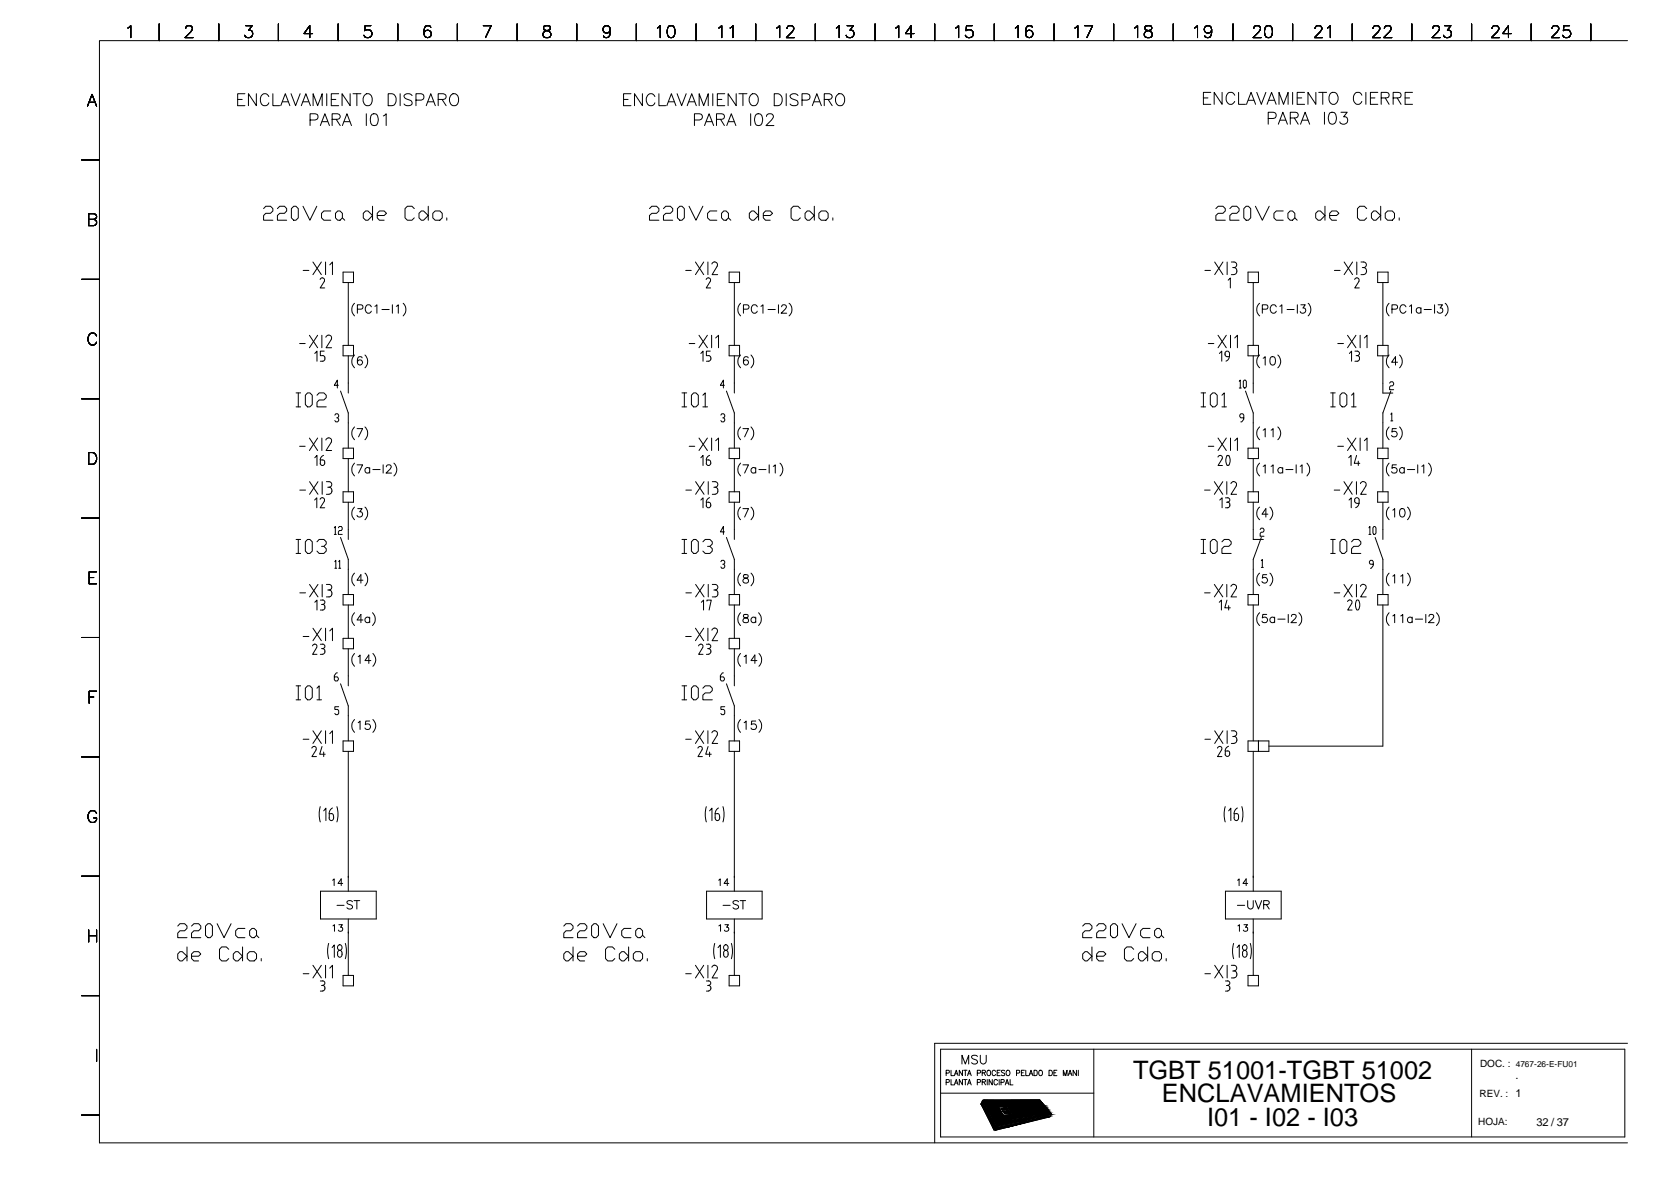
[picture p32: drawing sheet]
<svg xmlns="http://www.w3.org/2000/svg" width="420mm" height="297mm" viewBox="0 0 420 297" stroke-linecap="round" stroke-linejoin="round" font-family="sans-serif">
<defs><g id="words">
<g font-size="6.4">
<text x="284.9" y="271">TGBT 51001-TGBT 51002</text>
<text x="292.2" y="277">ENCLAVAMIENTOS</text>
<text x="303.5" y="283.1">I01 - I02 - I03</text>
</g>
<g font-size="2.8">
<text x="381" y="271.2">.</text>
<text x="386.3" y="282.9">32 / 37</text>
</g>
<g font-size="2.5">
<text x="372.1" y="268.2">DOC. :</text>
<text x="372" y="275.7">REV. : 1</text>
<text x="371.7" y="282.8">HOJA:</text>
</g>
<text font-size="2.1" x="381.1" y="268.2">4767-26-E-FU01</text>
</g></defs>
<g fill="none" stroke="#000" stroke-width=".25">
<path d="M32.2 7l.7-.6v3.1M40 6v4.2M46.7 7.2l.2-.6 .9-.2a.74 .74 0 0 1 .4 1.2l-1.7 1.9h2M55 6v4.2M61.8 6.4h1.6l-.9 1.2a.96 .96 0 0 1 1 1.1 .96 .96 0 0 1-1.2 .8l-.5-.2-.3-.4M70 6v4.2M78.6 8.4h-2.2l1.5-2v3.1M85 6v4.2M93.2 6.4h-1.4l-.1 1.3a1.07 1.07 0 0 1 1.6 0 1.07 1.07 0 0 1-.2 1.6 1.07 1.07 0 0 1-1.6-.4M100 6v4.2M108.3 6.9a.94 .94 0 0 0-1.3-.3 2.39 2.39 0 0 0 0 2.7 .94 .94 0 0 0 1.4-.4 .94 .94 0 0 0-.6-1.3 .94 .94 0 0 0-1.2 .8M115 6v4.2"/>
<path d="M121.5 6.4h2l-1.4 3.1M130 6v4.2M136.8 6.6a.63 .63 0 0 0 .3 1 1.1 1.1 0 0 1 1.2 .4 1.1 1.1 0 0 1-.1 1.3 1.24 1.24 0 0 1-1.7-.4 1.24 1.24 0 0 1 1.5-1.3 .63 .63 0 0 0 .2-1l-.4-.2zM145 6v4.2M153.4 7.5a.94 .94 0 0 1-1.3 .7 .94 .94 0 0 1-.3-1.5 .94 .94 0 0 1 1.5 .2 2.84 2.84 0 0 1-.3 2.4 .88 .88 0 0 1-1.2-.3M160 6v4.2M165.3 7l.7-.6v3.1M168.2 6.6a.94 .94 0 0 1 1.4 .4 2.39 2.39 0 0 1-.3 2.3 1 1 0 0 1-1.4-.4 2.57 2.57 0 0 1 .3-2.3zM175 6v4.2M180.7 7l.8-.6v3.1M183.6 7l.7-.6v3.1M190 6v4.2"/>
<path d="M195.3 7l.7-.6v3.1M197.9 7.2l.2-.6 .9-.2a.74 .74 0 0 1 .5 1.2l-1.8 1.9h2M205 6v4.2M210.3 7l.7-.6v3.1M213 6.4h1.6l-.9 1.2a.97 .97 0 0 1 1.1 1.1 .97 .97 0 0 1-1.4 .8l-.4-.2-.2-.4M220 6v4.2M225.2 7l.8-.6v3.1M229.8 8.4h-2.1l1.4-2v3.1M235 6v4.2M240.3 7l.7-.6v3.1M244.5 6.4h-1.5l-.1 1.3a1.05 1.05 0 0 1 1.6 0 1.05 1.05 0 0 1-.3 1.6 1.05 1.05 0 0 1-1.5-.4M250 6v4.2"/>
<path d="M255.3 7l.7-.6v3.1M259.6 6.9a.88 .88 0 0 0-1.3-.3 2.39 2.39 0 0 0 0 2.7 .94 .94 0 0 0 1.4-.4 .94 .94 0 0 0-.6-1.3 .94 .94 0 0 0-1.2 .8M265 6v4.2M270.3 7l.7-.6v3.1M272.7 6.4h2l-1.4 3.1M280 6v4.2M285.3 7l.7-.6v3.1M288 6.6a.59 .59 0 0 0-.1 .6 .59 .59 0 0 0 .4 .4 1.1 1.1 0 0 1 1.2 .4 1.1 1.1 0 0 1 0 1.3 1.24 1.24 0 0 1-1.8-.4 1.17 1.17 0 0 1 1.5-1.3 .63 .63 0 0 0 .3-1l-.5-.2zM295 6v4.2M300.4 7l.7-.6v3.1M304.7 7.5a.94 .94 0 0 1-1.4 .7 .94 .94 0 0 1-.3-1.5 .94 .94 0 0 1 1.5 .2 2.84 2.84 0 0 1-.3 2.4 .94 .94 0 0 1-1.3-.3M310 6v4.2"/>
<path d="M315.2 7.2l.3-.6 .9-.2a.74 .74 0 0 1 .4 1.2l-1.7 1.9h2M318.4 6.6a1 1 0 0 1 1.4 .4 2.57 2.57 0 0 1-.3 2.3 1 1 0 0 1-1.4-.4 2.57 2.57 0 0 1 .3-2.3zM325 6v4.2M330.7 7.2l.2-.6 .3-.2 .9 .2a.67 .67 0 0 1 .1 1l-1.7 1.9h2M333.8 7l.7-.6v3.1M340 6v4.2M345.2 7.2l.3-.6 .3-.2 .9 .2a.67 .67 0 0 1 .1 1l-1.7 1.9h2M348.1 7.2l.3-.6 .8-.2a.74 .74 0 0 1 .5 1.2l-1.8 1.9h2.1M355 6v4.2M360.2 7.2l.3-.6 .9-.2a.74 .74 0 0 1 .4 1.2l-1.7 1.9h2M363.2 6.4h1.6l-.9 1.2a.96 .96 0 0 1 1.1 1.1 .96 .96 0 0 1-1.3 .8l-.5-.2-.2-.4M370 6v4.2"/>
<path d="M375.1 7.2l.3-.6 .3-.2 .9 .2a.67 .67 0 0 1 .1 1l-1.7 1.9h2M380 8.4h-2.1l1.4-2v3.1M385 6v4.2M390.2 7.2l.3-.6 .3-.2 .9 .2a.67 .67 0 0 1 .1 1l-1.7 1.9h2M394.7 6.4h-1.5l-.1 1.3a1.07 1.07 0 0 1 1.6 0 1.07 1.07 0 0 1-.2 1.6 1.07 1.07 0 0 1-1.6-.4M400 6v4.2M409.2 10.2h-384.2v277h384.2M22 26.7l1.1-3 1.2 3M22.4 25.7h1.5M59.8 25h1.1M61.6 23.6h-1.8v3h1.8M64.5 23.6v3l-2-3v3"/>
<path d="M67.6 24.3a1.09 1.09 0 0 0-1.3-.8 1.09 1.09 0 0 0-.8 1.2 1.3 1.3 0 0 0 .2 1.4 1.3 1.3 0 0 0 1.5 .3l.4-.6M68.6 23.6v3h1.7M70.6 26.6l1.1-3 1.2 3M71 25.6h1.5M73.2 23.6l1.1 3 1.2-3M75.8 26.6l1.1-3 1.1 3M76.2 25.6h1.4M78 30.2h1.2l.5-.2a.77 .77 0 0 0 .3-.9 .77 .77 0 0 0-.8-.5h-1.2v3M78.7 26.6v-3l1.2 3 1.1-3v3M80.5 31.6l1.2-3 1.1 3M81 30.6h1.4M82.2 23.6v3"/>
<path d="M83.3 25h1.1M83.5 30l1.7-.1a.68 .68 0 0 0 0-1.2l-1.7-.1v3M84.5 30l1 1.6M85.2 23.6h-1.9v3h1.9M86.1 31.6l1.1-3 1.2 3M86.5 30.6h1.5M88 23.6v3l-2-3v3M88.8 23.6h1.9M89.7 23.6v3M91.6 24a1.08 1.08 0 0 1 1.3-.4 1.08 1.08 0 0 1 .7 1.1 1.3 1.3 0 0 1-.3 1.4 1.3 1.3 0 0 1-1.4 .3 1.81 1.81 0 0 1-.3-2.4zM92.1 28.6v3M93.5 28.7a.97 .97 0 0 1 1.4 .4 2.39 2.39 0 0 1-.2 2.3 1.02 1.02 0 0 1-1.5-.4 2.57 2.57 0 0 1 .3-2.3z"/>
<path d="M96.4 29.1l.7-.5v3M97.6 23.6h1a1.6 1.6 0 0 1 1 1.5 1.6 1.6 0 0 1-1 1.5h-1zM100.6 23.6v3M103.6 24a1.13 1.13 0 0 0-1.1-.5 1.13 1.13 0 0 0-.9 .8 1.87 1.87 0 0 0 1.7 1l.3 .4v.4a1.36 1.36 0 0 1-2 0M104.6 25.2h1.3a.81 .81 0 0 0 .7-.8 .81 .81 0 0 0-.7-.8h-1.3v3M107.2 26.6l1.1-3 1.2 3M107.6 25.6h1.4M110.2 25l1.7-.1a.68 .68 0 0 0 0-1.2l-.5-.1h-1.2v3M111.2 25l1 1.6M113.3 24a1.08 1.08 0 0 1 1.3-.4 1.08 1.08 0 0 1 .7 1.1 1.3 1.3 0 0 1-.3 1.4 1.3 1.3 0 0 1-1.4 .3 1.81 1.81 0 0 1-.3-2.4zM156.8 25h1.1M158.7 23.6h-1.9v3h1.9"/>
<path d="M161.5 23.6v3l-2-3v3M164.7 24.3a1.11 1.11 0 0 0-1.3-.8 1.11 1.11 0 0 0-.9 1.2 1.34 1.34 0 0 0 .3 1.4 1.34 1.34 0 0 0 1.4 .3l.5-.6M165.7 23.6v3h1.7M167.7 26.6l1.1-3 1.2 3M168.1 25.6h1.4M170.3 23.6l1.1 3 1.1-3M172.8 26.6l1.1-3 1.2 3M173.3 25.6h1.4M174.6 30.2h1.3a.78 .78 0 0 0 .7-.8 .78 .78 0 0 0-.7-.8h-1.3v3M175.8 26.6v-3l1.1 3 1.2-3v3M177.2 31.6l1.1-3 1.1 3M177.6 30.6h1.4"/>
<path d="M179.2 23.6v3M180.2 30l1.7-.1a.74 .74 0 0 0 0-1.2l-1.7-.1v3M180.4 25h1.1M181.2 30l.9 1.6M182.2 23.6h-1.8v3h1.8M182.7 31.6l1.2-3 1.1 3M183.2 30.6h1.4M185.1 23.6v3l-2-3v3M185.8 23.6h2M186.8 23.6v3M188.7 24l.5-.4a1.58 1.58 0 0 1 1.5 1.1 1.58 1.58 0 0 1-.6 1.7 1.43 1.43 0 0 1-1.7-.6 1.43 1.43 0 0 1 .3-1.8zM188.8 28.6v3"/>
<path d="M190.1 28.7a1.02 1.02 0 0 1 1.5 .4 2.26 2.26 0 0 1-.3 2.3 .98 .98 0 0 1-1.4-.4 2.39 2.39 0 0 1 .2-2.3zM192.7 29.3l.2-.5a.98 .98 0 0 1 1.6 .3l-.5 1.1-1.4 1.4h2M194.7 23.6h1a1.6 1.6 0 0 1 1 1.5 1.6 1.6 0 0 1-1 1.5h-1zM197.7 23.6v3M200.6 24a1.11 1.11 0 0 0-1-.5 1.11 1.11 0 0 0-.9 .8 1.87 1.87 0 0 0 1.7 1 .74 .74 0 0 1 0 1.1 1.44 1.44 0 0 1-1.7-.3M201.7 25.2l1.7-.2a.86 .86 0 0 0 0-1.3l-1.7-.1v3M204.2 26.6l1.2-3 1.1 3M204.7 25.6h1.4M207.2 25h1.3a.79 .79 0 0 0 .7-.9l-.3-.4-.4-.1h-1.3v3M208.2 25l1 1.6M210.4 24l.5-.4a1.58 1.58 0 0 1 1.5 1.1 1.58 1.58 0 0 1-.6 1.7 1.43 1.43 0 0 1-1.7-.6 1.43 1.43 0 0 1 .3-1.8zM302.6 24.6h1.1"/>
<path d="M304.4 23.2h-1.8v3h1.8M307.3 23.2v3l-2-3v3M310.5 23.9a1.11 1.11 0 0 0-1.3-.7 1.11 1.11 0 0 0-.9 1.2 1.42 1.42 0 0 0 1.4 1.8l.8-.7M311.4 23.2v3h1.8M313.4 26.2l1.2-3 1.1 3M313.9 25.2h1.4M316 23.2l1.1 3 1.2-3M318.6 26.2l1.1-3 1.2 3M318.9 29.8h1.3a.78 .78 0 0 0 .7-.8 .78 .78 0 0 0-.7-.8h-1.3v3M319 25.2h1.4M321.4 31.2l1.2-3 1.1 3M321.6 26.2v-3l1.1 3 1.2-3v3"/>
<path d="M321.9 30.2h1.4M324.4 29.6h1.3l.5-.1a.74 .74 0 0 0 0-1.2l-1.8-.1v3M325 23.2v3M325.4 29.6l1 1.6M326.2 24.6h1.1M327 31.2l1.2-3 1.1 3M327.4 30.2h1.5M328 23.2h-1.8v3h1.8M330.9 23.2v3l-2-3v3M331.6 23.2h2M332.6 23.2v3M333 28.2v3"/>
<path d="M334.4 23.6a1.13 1.13 0 0 1 1.3-.3 1.13 1.13 0 0 1 .8 1.1 1.32 1.32 0 0 1-.4 1.4 1.32 1.32 0 0 1-1.4 .2 1.91 1.91 0 0 1-.3-2.4zM334.4 28.3a1.02 1.02 0 0 1 1.5 .5 1.89 1.89 0 0 1-.8 2.4h-.2a1.66 1.66 0 0 1-.7-2.4zM337.2 28.2h1.5l-.9 1.2a.99 .99 0 0 1 1 1.3 .99 .99 0 0 1-1.6 .3l-.3-.4M342.4 23.9a1.03 1.03 0 0 0-1.5-.6 1.79 1.79 0 0 0 .3 2.9 1.11 1.11 0 0 0 1.2-.7M343.4 23.2v3M344.6 24.6h1.1M346.4 23.2h-1.8v3h1.8M347.3 24.6l1.7-.1a.74 .74 0 0 0 0-1.2l-1.7-.1v3M348.3 24.6l1 1.6M350.3 24.6l1.7-.1a.74 .74 0 0 0 0-1.2l-1.7-.1v3M351.3 24.6l1 1.6M353.3 24.6h1.1"/>
<path d="M355.2 23.2h-1.9v3h1.9M20.5 40.2h4.5M22.3 55.1h1.3a.79 .79 0 0 0 .7-.8l-.3-.4-.4-.2h-1.3v3h1.3a.79 .79 0 0 0 .7-.6 .79 .79 0 0 0-.3-.8l-.4-.2M66.3 52.4l.5-.6h1.2l.6 .6v.6l-.6 .6h-1.2l-.5 .6v1.1h2.3M69.8 52.4l.5-.6h1.2l.6 .6v.6l-.6 .6h-1.2l-.5 .6v1.1h2.3M73.3 52.4l.6-.6h.5l.6 .6v2.4l-.6 .5h-.5l-.6-.5zM76.2 51.8l1.7 3.5 1.8-3.5M83.2 53h-1.8l-.6 .6v1.2l.6 .5h1.8M84.9 53h.6l.6 .6v1.2l-.6 .5h-.6l-.5-.5v-1.2zM86.1 54.8l.6 .5M91.3 53.6l.6-.6h.6l1.2 1.2-1.2 1.1h-.6l-.6-.5zM93.7 51.8v3.5"/>
<path d="M94.9 54.2h1.7l.6-.6-.6-.6h-1.2l-.5 .6v1.2l.5 .5h1.2M104.2 52.4l-.6-.6h-1.2l-.6 .6v2.4l.6 .5h1.2l.6-.5M105.4 53.6l.5-.6h.6l1.2 1.2-1.2 1.1h-.6l-.5-.5zM107.7 51.8v3.5M108.8 53.6l.6-.6h1.2l.6 .6v1.2l-.6 .5h-1.2l-.6-.5zM112.3 54.8v.5M163.3 52.4l.6-.6h1.2l.6 .6v.6l-.6 .6h-1.2l-.6 .6v1.1h2.4M166.8 52.4l.6-.6h1.2l.5 .6v.6l-.5 .6h-1.2l-.6 .6v1.1h2.3M170.9 51.8h.6l.6 .6v2.4l-.6 .5h-.6l-.6-.5v-2.4zM173.3 51.8l1.7 3.5 1.7-3.5M180.2 53h-1.7l-.6 .6v1.2l.6 .5h1.7M182 53h.6l.6 .6v1.2l-.6 .5h-.6l-.6-.5v-1.2z"/>
<path d="M183.2 54.8l.6 .5M188.4 53.6l.6-.6h.6l1.1 1.2-1.1 1.1h-.6l-.6-.5zM190.7 51.8v3.5M191.9 54.2h1.8l.6-.6-.6-.6h-1.2l-.6 .6v1.2l.6 .5h1.2M201.2 52.4l-.6-.6h-1.1l-.6 .6v2.4l.6 .5h1.1l.6-.5M203 53h.6l1.2 1.2-1.2 1.1h-.6l-.6-.5v-1.2zM204.8 51.8v3.5M205.9 53.6l.6-.6h1.2l.5 .6v1.2l-.5 .5h-1.2l-.6-.5zM209.4 54.8v.5M305.7 52.4l.6-.6h1.2l.6 .6v.6l-.6 .6h-1.2l-.6 .6v1.1h2.4M309.2 52.4l.6-.6h1.2l.6 .6v.6l-.6 .6h-1.2l-.6 .6v1.1h2.4M312.7 52.4l.6-.6h.6l.6 .6v2.4l-.6 .5h-.6l-.6-.5z"/>
<path d="M315.7 51.8l1.7 3.5 1.7-3.5M322.7 53h-1.8l-.6 .6v1.2l.6 .5h1.8M324.4 53h.6l.6 .6v1.2l-.6 .5h-.6l-.6-.5v-1.2zM325.6 54.8l.6 .5M330.8 53.6l.6-.6h.6l1.1 1.2-1.1 1.1h-.6l-.6-.5zM333.1 51.8v3.5M334.3 54.2h1.8l.6-.6-.6-.6h-1.2l-.6 .6v1.2l.6 .5h1.2M343.6 52.4l-.5-.6h-1.2l-.6 .6v2.4l.6 .5h1.2l.5-.5M345.4 53h.6l1.2 1.2-1.2 1.1h-.6l-.6-.5v-1.2zM347.2 51.8v3.5M348.3 53.6l.6-.6h1.2l.5 .6v1.2l-.5 .5h-1.2l-.6-.5zM351.8 54.8v.5"/>
<path d="M20.5 70.2h4.5M76.2 68h1.5M78.7 65.8l2.1 3.2M80.5 70.2a.57 .57 0 0 1 .8-.3 .57 .57 0 0 1 .2 .8M80.8 65.8l-2.1 3.2M81.6 70.7l-1.1 1.7h1.1M81.9 65.8v3.2M82.9 66.6l.7-.8v3.2M86.3 68.4h2.6v2.6h-2.6zM87.6 71v15.8M89.1 76.2a2.18 2.18 0 0 0 0 3.2M89.9 77.7l1.1-.1 .3-.3-.1-.5-.5-.2h-.8v2.1"/>
<path d="M93.4 77.1a.78 .78 0 0 0-.9-.5 .78 .78 0 0 0-.7 .8v.5a.78 .78 0 0 0 .7 .8 .78 .78 0 0 0 .9-.5M94.3 77l.5-.4v2.1M96 77.8h1.9M98.7 76.6v2.1M99.6 77l.5-.4v2.1M101.4 76.2a2.18 2.18 0 0 1 0 3.2M172.4 68h1.4M174.9 65.8l2 3.2M176.9 65.8l-2 3.2M177.6 70.2a.57 .57 0 0 1 .7-.3 .57 .57 0 0 1 .3 .8l-1 1.7h1.1M178 65.8v3.2M179 66.3a.72 .72 0 0 1 1-.4 .72 .72 0 0 1 .3 1"/>
<path d="M180.3 66.9l-1.2 2.1h1.4M183.3 68.4h2.7v2.6h-2.7zM184.6 71v15.8M186.2 76.2a2.18 2.18 0 0 0 0 3.2M186.9 77.7h.9a.55 .55 0 0 0 .4-.9l-.4-.2h-.9v2.1M190.4 77.1a.76 .76 0 0 0-.9-.5 .76 .76 0 0 0-.6 .8v.5a.76 .76 0 0 0 .6 .8 .76 .76 0 0 0 .9-.5M191.3 77l.5-.4v2.1M193.1 77.8h1.8M195.7 76.6v2.1M196.5 77.1l.4-.5 .6 .1 .2 .3-.3 .7-1 1h1.4M198.4 76.2a2.09 2.09 0 0 1 0 3.2M303 68h1.4"/>
<path d="M305.4 65.8l2.1 3.2M307.5 65.8l-2.1 3.2M308.6 65.8v3.2M308.8 70.4l.6-.5v2.5M309.6 65.8h.7a.7 .7 0 0 1 .7 .7 .7 .7 0 0 1-.7 .7M309.6 69h.7M310 67.2h.3M310.3 67.2a.7 .7 0 0 1 .7 .7M311 68.3a.7 .7 0 0 1-.7 .7M311 68v.3M313.8 68.4h2.6v2.6h-2.6zM315.1 71v15.8"/>
<path d="M316.7 76.2a2.09 2.09 0 0 0 0 3.2M317.4 77.7l1.2-.1 .2-.3-.2-.6-1.2-.1v2.1M320.9 77.1a.78 .78 0 0 0-.9-.5 .78 .78 0 0 0-.6 .8v.5a.78 .78 0 0 0 .6 .8 .78 .78 0 0 0 .9-.5M321.8 77l.5-.4v2.1M323.6 77.8h1.8M326.2 76.6v2.1M327.1 76.6h1.1l-.6 .8a.69 .69 0 0 1 .5 1.1 .69 .69 0 0 1-1.2-.2M328.9 76.2a2.18 2.18 0 0 1 0 3.2M335.5 68h1.5M338 65.8l2.1 3.2M340.1 65.8l-2.1 3.2M341.2 65.8v3.2"/>
<path d="M341.2 69.8l.5 .3v.6M341.2 69.8l-.6 .4M341.7 70.7l-1.1 1.7h1.2M342.2 65.8h.7M342.2 69h.7M342.5 67.2h.4M342.9 65.8a.7 .7 0 0 1 .7 .7 .7 .7 0 0 1-.7 .7 .83 .83 0 0 1 .7 1.1M343.6 68.3a.7 .7 0 0 1-.7 .7M346.4 68.4h2.6v2.6h-2.6zM347.7 71v15.8M349.3 76.2a2.18 2.18 0 0 0 0 3.2M350 77.7l1.2-.1 .2-.3-.1-.5-.4-.2h-.9v2.1"/>
<path d="M353.5 77.1a.78 .78 0 0 0-.9-.5 .78 .78 0 0 0-.6 .8v.5a.78 .78 0 0 0 .6 .8 .78 .78 0 0 0 .9-.5M354.4 77l.5-.4v2.1M357.3 77.6a.66 .66 0 0 0-1-.1 .66 .66 0 0 0 0 1 .66 .66 0 0 0 1-.1M357.3 77.3v1.4M358.1 77.8h1.8M360.7 76.6v2.1M361.6 76.6h1.1l-.6 .8a.7 .7 0 0 1 .5 1.1 .7 .7 0 0 1-1.2-.2M363.4 76.2a2.09 2.09 0 0 1 0 3.2M24.3 84.4a1.11 1.11 0 0 0-1.3-.7 1.11 1.11 0 0 0-.9 1.2 1.3 1.3 0 0 0 .3 1.4 1.3 1.3 0 0 0 1.5 .2l.4-.5M74.5 98.7h1.1M75 98.7v3.5M75.3 86.3h1.4"/>
<path d="M77.3 98.7h.6l.6 .6v2.4l-.6 .5h-.6l-.5-.5v-2.4zM77.8 84.3l2.1 3.1M79.1 88.8l.6-.6v2.6M79.7 99.3l.5-.6h1.2l.6 .6v.6l-.6 .6h-1.2l-.5 .6v1.1h2.3M79.9 84.3l-2.1 3.1M80.5 90.8h.6M80.9 84.3v3.1M81.1 89.3l.3 .1 .3 .5M81.5 88.2h-1v1.2h.6M81.7 89.9a.65 .65 0 0 1-.6 .9M81.9 84.8a.73 .73 0 0 1 1-.6 .73 .73 0 0 1 .4 1.1l-1.3 2.1h1.4M85.1 96.8h-1l.7-1.3v2"/>
<path d="M85.6 98.3l2 5.5v8.8M86.3 86.8h2.6v2.6h-2.6zM87.6 89.4v9.4M89.1 89.2a2.23 2.23 0 0 0 0 3.2M91 89.9a.62 .62 0 0 0-.8-.2 1.25 1.25 0 0 0 .3 2.1 .65 .65 0 0 0 .7-.7 .65 .65 0 0 0-.7-.6 .65 .65 0 0 0-.6 .5M91.8 89.2a2.23 2.23 0 0 1 0 3.2M171.5 98.7h1.2M172.1 98.7v3.5M173.3 86.3h1.4M174.4 98.7h.6l.6 .6v2.4l-.6 .5h-.6l-.6-.5v-2.4zM175.8 84.3l2.1 3.1M176.2 88.8l.6-.6v2.6"/>
<path d="M176.7 99.3l.6-.6v3.5M177.9 84.3l-2.1 3.1M178.1 89.3l.3 .1 .3 .5M178.6 88.2h-1v1.2h.6M178.7 90.2l-.3 .5-.8 .1M178.8 89.9v.3M178.9 84.3v3.1M179.9 84.9l.8-.6v3.1M182.1 96.8h-1l.8-1.3v2M182.7 98.3l1.9 5.5v8.8M183.3 86.8h2.7v2.6h-2.7zM184.6 89.4v9.4"/>
<path d="M186.2 89.2a2.23 2.23 0 0 0 0 3.2M188.1 89.9a.62 .62 0 0 0-.9-.2 1.25 1.25 0 0 0 .4 2.1 .65 .65 0 0 0 .6-.7 .65 .65 0 0 0-.6-.6 .65 .65 0 0 0-.7 .5M188.8 89.2a2.23 2.23 0 0 1 0 3.2M302 98.7h1.1M302.6 98.7v3.5M303.8 86.3h1.4M304.3 99.3l.6-.6h.6l.6 .6v2.4l-.6 .5h-.6l-.6-.5zM306.3 84.3l2 3.1M306.6 88.8l.6-.6v2.6M307.2 99.3l.6-.6v3.5M308.3 84.3l-2 3.1M309.1 89.6a1.25 1.25 0 0 1-.8 1.2"/>
<path d="M309.1 89.6v-.8a.63 .63 0 0 0-.9-.5 .63 .63 0 0 0-.1 1.1l.5 .2h.5M309.4 84.3v3.1M310.5 84.9l.6-.6v3.1M311.6 95.8l.3-.3v2M311.6 97.5h.5M312.9 95.5h.2l.3 .3v1.4l-.3 .3h-.2l-.3-.3v-1.4zM313.2 98.3l1.9 5.5v8.8M313.8 86.8h2.6v2.6h-2.6zM315.1 89.4v9.4M316.7 89.2a2.14 2.14 0 0 0 0 3.2M317.6 90l.5-.4v2.2M319.6 89.7a.73 .73 0 0 1 1 .3 1.09 1.09 0 0 1-.7 1.8 1.39 1.39 0 0 1-.3-2.1z"/>
<path d="M321.3 89.2a2.14 2.14 0 0 1 0 3.2M334.6 98.7h1.1M335.1 98.7v3.5M336.4 86.3h1.4M337.5 98.7h.6l.6 .6v2.4l-.6 .5h-.6l-.6-.5v-2.4zM338.8 84.3l2.1 3.1M339.3 88.8l.5-.6v2.6M339.8 99.3l.6-.6v3.5M340.7 88.2h.6a.6 .6 0 0 1 .5 .8 .6 .6 0 0 1-.8 .4M340.9 84.3l-2.1 3.1M341.3 89.3l.2 .1 .3 .5M341.8 89.9a.65 .65 0 0 1-.5 .9h-.6"/>
<path d="M342 84.3v3.1M343.1 84.9l.6-.6v3.1M346.4 86.8h2.6v2.6h-2.6zM347.7 89.4v9.4h2.5M349.3 89.2a2.23 2.23 0 0 0 0 3.2M349.4 96.3l.3-.4h.5l.2 .4-.2 .7h-.5l-.3 .3v.6h1M349.7 98.3l-2 5.5v8.8M351.4 91h-1.5l1-1.4v2.2M351.9 89.2a2.23 2.23 0 0 1 0 3.2M20.5 100.2h4.5M22.3 113.7h1a1.57 1.57 0 0 1 1 1.5 1.57 1.57 0 0 1-1 1.5h-1zM74.5 102.2h1.1"/>
<path d="M75.3 112.2h1.4M77.8 110.1l2.1 3.1M79.1 115l.6-.6v2.6M79.9 110.1l-2.1 3.1M80.5 115.6h.6a.64 .64 0 0 1 .5 .9 .64 .64 0 0 1-1 .2zM80.9 110.1v3.1M81.4 114.4a1.29 1.29 0 0 0-.9 1.2M81.9 110.6a.73 .73 0 0 1 1-.5 .73 .73 0 0 1 .4 1l-1.3 2.1h1.4M84.2 104.3l.2-.3h.5l.3 .3-.3 .7h-.2M84.9 105l.3 .3-.3 .7h-.5l-.2-.3M86.3 112.6h2.6v2.6h-2.6zM87.6 115.2v8.4"/>
<path d="M89.1 107.3a2.23 2.23 0 0 0 0 3.2M89.1 116.4a2.23 2.23 0 0 0 0 3.2M89.8 107.7h1.4l-1 2.1M89.8 116.8h1.4l-1 2.1M91.8 107.3a2.23 2.23 0 0 1 0 3.2M92.9 117.8a.66 .66 0 0 0-.9-.1 .66 .66 0 0 0 0 1 .66 .66 0 0 0 .9-.1M92.9 117.5v1.4M93.8 118h1.8M96.3 116.8v2.1M97.1 117.3l.5-.5 .6 .2a.65 .65 0 0 1-.1 .9l-1 1h1.4M99 116.4a2.14 2.14 0 0 1 0 3.2M171.5 102.2h1.2"/>
<path d="M173.3 112.2h1.4M175.8 110.1l2.1 3.1M176.2 115l.6-.6v2.6M176.7 102.2h1.2M177.9 110.1l-2.1 3.1M178.4 114.4a1.29 1.29 0 0 0-.8 1.2M178.7 116.1l-.3-.5h-.8v.8M178.7 116.1a.6 .6 0 0 1-.4 .8 .6 .6 0 0 1-.7-.5M178.9 110.1v3.1M179.9 110.8l.8-.7v3.1M181.3 104.3l.2-.3h.5l.2 .3-.2 .7h-.3M182 105l.2 .3-.2 .7h-.5l-.2-.3"/>
<path d="M183.3 112.6h2.7v2.6h-2.7zM184.6 115.2v8.4M186.2 107.3a2.23 2.23 0 0 0 0 3.2M186.2 116.4a2.23 2.23 0 0 0 0 3.2M186.8 107.7h1.4l-1 2.1M186.8 116.8h1.4l-1 2.1M188.8 107.3a2.23 2.23 0 0 1 0 3.2M190 117.8a.66 .66 0 0 0-1-.1 .66 .66 0 0 0 0 1 .66 .66 0 0 0 1-.1M190 117.5v1.4M190.8 118h1.8M193.4 116.8v2.1M194.4 117.2l.5-.4v2.1"/>
<path d="M196.1 116.4a2.14 2.14 0 0 1 0 3.2M302 102.2h1.1M303.8 112.2h1.4M306.2 114.9a.57 .57 0 0 1 .8-.4 .57 .57 0 0 1 .3 .8M306.3 110.1l2 3.1M307.2 102.2h1.2M307.3 115.3l-1 1.7h1.1M308.3 110.1l-2 3.1M308.5 114.6l.4-.1 .3 .5 .1 .9-.3 .9M308.5 116.8l.2 .2 .3-.2M308.5 114.6l-.3 .9 .3 1.3M309.4 110.1v3.1"/>
<path d="M310.5 110.8l.6-.7v3.1M312.7 105h-.7l-.3-.3 .3-.7h.5l.2 .3v1l-.5 .7h-.2M313.8 112.6h2.6v2.6h-2.6zM315.1 115.2v8.4M316.7 107.3a2.14 2.14 0 0 0 0 3.2M316.7 116.4a2.14 2.14 0 0 0 0 3.2M317.6 108.1l.5-.4v2.1M317.6 117.2l.5-.4v2.1M319.6 108.1l.5-.4v2.1M319.6 117.2l.5-.4v2.1M321.3 107.3a2.14 2.14 0 0 1 0 3.2M322.5 117.8a.68 .68 0 0 0-1-.1 .68 .68 0 0 0 0 1 .68 .68 0 0 0 1-.1"/>
<path d="M322.5 117.5v1.4M323.3 118h1.8M325.9 116.8v2.1M326.9 117.2l.5-.4v2.1M328.6 116.4a2.23 2.23 0 0 1 0 3.2M334.6 102.2h1.1M336.4 112.2h1.4M338.8 110.1l2.1 3.1M339.1 115l.6-.6v2.6M339.8 102.2h1.2M340.9 110.1l-2.1 3.1M341.1 114.4l-.6 2h1.4"/>
<path d="M341.5 115.9v1.1M342 110.1v3.1M343.1 110.8l.6-.7v3.1M346.4 112.6h2.6v2.6h-2.6zM347.7 115.2v8.4M349.3 107.3a2.23 2.23 0 0 0 0 3.2M349.3 116.4a2.23 2.23 0 0 0 0 3.2M349.7 104.1l.3-.3v2M349.7 105.8h.5M351.1 107.7h-1l-.1 .9a.74 .74 0 0 1 1.1 0 .74 .74 0 0 1-.1 1.1 .74 .74 0 0 1-1.1-.3M351.1 116.8h-1l-.1 .9a.74 .74 0 0 1 1.1 0 .74 .74 0 0 1-.1 1.1 .74 .74 0 0 1-1.1-.3M351.9 107.3a2.23 2.23 0 0 1 0 3.2"/>
<path d="M353.1 117.8a.66 .66 0 0 0-1-.1 .66 .66 0 0 0 0 1 .66 .66 0 0 0 1-.1M353.1 117.5v1.4M353.9 118h1.8M356.5 116.8v2.1M357.5 117.2l.5-.4v2.1M359.2 116.4a2.14 2.14 0 0 1 0 3.2M20.5 130.2h4.5M74.5 135.6h1.1M74.5 139.1h1.1M75 135.6v3.5M75.4 123.2h1.4M77.3 135.6h.6l.6 .6v2.3l-.6 .6h-.6l-.5-.6v-2.3z"/>
<path d="M77.8 121l2.2 3.2M79.1 125.7l.6-.6v2.5M79.7 136.2l.5-.6h1.2l.6 .6v.5l-.6 .6h-.6M80 121l-2.2 3.2M80.5 125.5a.57 .57 0 0 1 .8-.4 .57 .57 0 0 1 .2 .8M81 121v3.2M81.4 137.3l.6 .6v.6l-.6 .6h-1.2l-.5-.6M81.6 126l-1.1 1.6h1.1M82.1 121h.6a.7 .7 0 0 1 .7 .7 .7 .7 0 0 1-.7 .7M82.1 124.2h.6M82.4 122.4h.3M82.7 122.4a.7 .7 0 0 1 .7 .7"/>
<path d="M83.4 123.5a.7 .7 0 0 1-.7 .7M83.5 123.2v.3M84.1 132.6l.2-.3v2M84.1 134.3h.5M85.1 132.6l.2-.3h.5l.2 .3-.2 .7h-.5l-.2 .4v.6h.9M85.6 135.1l2 5.5v8.8M86.3 123.6h2.6v2.6h-2.6zM87.6 126.2v9.4M89.1 127.4a2.18 2.18 0 0 0 0 3.2M89.9 127.8h1.1l-.5 .8a.69 .69 0 0 1 .5 1.1 .69 .69 0 0 1-1.2-.2M91.8 127.4a2.18 2.18 0 0 1 0 3.2M171.5 135.6h1.2"/>
<path d="M171.5 139.1h1.2M172.1 135.6v3.5M172.5 123.2h1.3M174.4 135.6h.6l.6 .6v2.3l-.6 .6h-.6l-.6-.6v-2.3zM174.9 121l2.1 3.2M176.2 125.7l.6-.6v2.5M176.7 136.2l.6-.6h1.2l.6 .6v.5l-.6 .6h-.6M177 121l-2.1 3.2M178.1 121v3.2M178.4 125.1a1.29 1.29 0 0 0-.8 1.1M178.5 137.3l.6 .6v.6l-.6 .6h-1.2l-.6-.6M178.7 126.8l-.3-.5-.8-.1v.9"/>
<path d="M178.7 126.8a.6 .6 0 0 1-.4 .8 .6 .6 0 0 1-.7-.6M179.1 121h.7M179.1 124.2h.7M179.5 122.4h.3M179.8 121a.7 .7 0 0 1 .7 .7 .7 .7 0 0 1-.7 .7 .78 .78 0 0 1 .7 1.1M180.5 123.5a.7 .7 0 0 1-.7 .7M182.1 133.7h-1l.8-1.4v2M182.7 135.1l1.9 5.5v8.8M183.3 123.6h2.7v2.6h-2.7zM184.6 126.2v9.4M186.2 127.4a2.18 2.18 0 0 0 0 3.2M186.8 127.8h1.4l-1 2.1"/>
<path d="M188.8 127.4a2.18 2.18 0 0 1 0 3.2M302 135.6h1.1M302 139.1h1.1M302.6 135.6v3.5M302.9 123.2h1.4M304.3 136.2l.6-.6h.6l.6 .6v2.3l-.6 .6h-.6l-.6-.6zM305.3 121l2.2 3.2M306.7 125.7l.6-.6v2.5M307.2 136.2l.6-.6h1.2l.6 .6v.5l-.6 .6h-1.2l-.6 .6v1.2h2.4M307.5 121l-2.2 3.2M308.1 125.1h.6M308.1 127.6h.6"/>
<path d="M308.4 126.2h.3M308.5 121v3.2M308.7 125.1a.57 .57 0 0 1 .5 .5 .57 .57 0 0 1-.5 .6M308.7 126.2h.2l.3 .5M309.2 126.8a.65 .65 0 0 1-.5 .8M310.2 121l.5 .2 .2 .7-1.4 2.3h1.4M310.2 121l-.4 .2-.3 .3M313.8 123.6h2.6v2.6h-2.6zM315.1 126.2v9.4h2.6M316.7 127.4a2.09 2.09 0 0 0 0 3.2M316.9 133.1l.2-.4h.5l.2 .4-.2 .6h-.5l-.2 .4v.7h.9M317.1 135.1l-2 5.5v8.8"/>
<path d="M318.8 129.2h-1.5l1-1.4v2.1M319.3 127.4a2.09 2.09 0 0 1 0 3.2M334.6 135.6h1.1M334.6 139.1h1.1M335.1 135.6v3.5M335.5 123.2h1.4M337.5 135.6h.6l.6 .6v2.3l-.6 .6h-.6l-.6-.6v-2.3zM337.9 121l2.1 3.2M339.2 125.7l.6-.6v2.5M339.8 136.2l.6-.6h1.2l.6 .6v.5l-.6 .6h-1.2l-.6 .6v1.2h2.4M340 121l-2.1 3.2M340.6 125.6a.57 .57 0 0 1 .6-.5 .57 .57 0 0 1 .5 .5v.8"/>
<path d="M340.6 125.9l.3 .5 .3 .1M340.6 125.7v.2M341.1 121v3.2M341.2 126.5h.5M341.7 126.4a1.25 1.25 0 0 1-.8 1.2M342.8 121l-.5 .2-.2 .3M342.8 121l.5 .2 .2 .7-1.4 2.3h1.4M344.2 132.6l.3-.3v2M344.2 134.3h.5M345.5 132.3h.2l.3 .3v1.4l-.3 .3h-.2l-.3-.3v-1.4zM345.8 135.1l1.9 5.5v8.8M346.4 123.6h2.6v2.6h-2.6z"/>
<path d="M347.7 126.2v9.4M349.3 127.4a2.18 2.18 0 0 0 0 3.2M350.2 128.2l.5-.4v2.1M352.2 127.9a.68 .68 0 0 1 1 .3 1.1 1.1 0 0 1-.7 1.7 1.39 1.39 0 0 1-.3-2zM353.9 127.4a2.09 2.09 0 0 1 0 3.2M22.4 145.1h1.2M24.3 143.7h-1.9v3h1.9M75.4 149h1.4M76.2 159.9h1.5M77.8 146.9l2.2 3.1M78.7 157.9l2.1 3.1M79.1 151.4l.6-.6v2.5"/>
<path d="M80 146.9l-2.2 3.1M80.5 150.8h.6M80.5 153.3h.6M80.8 157.9l-2.1 3.1M80.8 151.9h.3M81 146.9v3.1M81.1 150.8a.57 .57 0 0 1 .6 .5 .57 .57 0 0 1-.6 .6M81.1 151.9a.73 .73 0 0 1 .6 .7 .73 .73 0 0 1-.6 .7M81.9 157.9v3.1M82.1 146.9h.6a.7 .7 0 0 1 .7 .7 .7 .7 0 0 1-.7 .7M82.4 148.3h.3M82.7 148.3a.7 .7 0 0 1 .7 .7"/>
<path d="M82.9 158.6l.7-.7v3.1M83.4 149.3a.7 .7 0 0 1-.7 .7h-.6M83.5 149v.3M84.2 141.2l.2-.4v2M84.2 142.8h.5M85.2 141.2l.2-.4v2M85.2 142.8h.5M86.3 149.4h2.6v2.6h-2.6zM87.6 152v8.4M89.1 144a2.18 2.18 0 0 0 0 3.2M89.1 154a2.23 2.23 0 0 0 0 3.2M91.3 145.8h-1.5l.9-1.4v2.1"/>
<path d="M91.3 155.8h-1.5l.9-1.4v2.1M91.8 144a2.18 2.18 0 0 1 0 3.2M92.9 155.4a.66 .66 0 0 0-.9-.1 .66 .66 0 0 0 0 1 .66 .66 0 0 0 .9-.1M92.9 155.1v1.4M93.7 154a2.23 2.23 0 0 1 0 3.2M172.4 159.9h1.4M172.5 149h1.3M174.9 157.9l2 3.1M174.9 146.9l2.1 3.1M176.3 151.4l.6-.6v2.5M176.9 157.9l-2 3.1M177 146.9l-2.1 3.1"/>
<path d="M177.7 151.1v-.3h1.1l-.5 2.5M178 157.9v3.1M178.1 146.9v3.1M179 158.4a.71 .71 0 0 1 1-.5 .71 .71 0 0 1 .3 1M179.1 146.9h.7M179.1 150h.7M179.5 148.3h.3M179.8 146.9a.7 .7 0 0 1 .7 .7 .7 .7 0 0 1-.7 .7 .88 .88 0 0 1 .7 .8 .88 .88 0 0 1-.7 .9M180.3 158.9l-1.2 2.1h1.4M181.3 141.2l.2-.4h.5l.2 .4v.3l-.2 .3h-.3M182 141.8l.2 .3-.2 .7h-.5l-.2-.3M183.3 149.4h2.7v2.6h-2.7z"/>
<path d="M184.6 152v8.4M186.2 144a2.18 2.18 0 0 0 0 3.2M186.2 154a2.23 2.23 0 0 0 0 3.2M187 144.5a.45 .45 0 0 0 .2 .7l.4 .1a.62 .62 0 0 1 .6 .6 .62 .62 0 0 1-.5 .6 .73 .73 0 0 1-.9-.4 .85 .85 0 0 1 1-.9 .45 .45 0 0 0 .2-.7zM187 154.5a.45 .45 0 0 0 .2 .7 .75 .75 0 0 1 .9 .3 .75 .75 0 0 1-.1 .9l-.7 .1a.58 .58 0 0 1-.5-.5 .58 .58 0 0 1 .3-.6l.7-.2a.45 .45 0 0 0 .2-.7zM188.8 144a2.18 2.18 0 0 1 0 3.2M190 155.4a.66 .66 0 0 0-1-.1 .66 .66 0 0 0 0 1 .66 .66 0 0 0 1-.1M190 155.1v1.4M190.7 154a2.23 2.23 0 0 1 0 3.2M302.9 149h1.4M305.3 146.9l2.2 3.1M306.6 151.4l.5-.6v2.5"/>
<path d="M307.5 146.9l-2.2 3.1M308.5 146.9v3.1M308.5 150.8l-.5 2h1.4M308.9 152.2v1.1M309.5 147.4a.72 .72 0 0 1 1-.5 .72 .72 0 0 1 .3 1l-1.3 2.1h1.4M313.8 149.4h2.6v2.6h-2.6zM315.1 152v34.2M316.7 144a2.09 2.09 0 0 0 0 3.2M316.7 154a2.14 2.14 0 0 0 0 3.2M317.1 140.9l.3-.3v2M317.1 142.6h.6M318.5 144.4h-1l-.1 .9a.74 .74 0 0 1 1.1 0 .74 .74 0 0 1-.1 1.1 .74 .74 0 0 1-1.1-.3"/>
<path d="M318.5 154.4h-1l-.1 .9a.74 .74 0 0 1 1.1 0 .74 .74 0 0 1-.1 1.1 .74 .74 0 0 1-1.1-.3M319.3 144a2.09 2.09 0 0 1 0 3.2M320.5 155.4a.66 .66 0 0 0-1-.1 .66 .66 0 0 0 0 1 .66 .66 0 0 0 1-.1M320.5 155.1v1.4M321.3 155.6h1.8M323.9 154.4v2.1M324.7 154.9l.1-.3 .3-.2 .6 .1 .2 .3-.3 .7-1 1h1.4M326.6 154a2.14 2.14 0 0 1 0 3.2M335.5 149h1.4M337.9 146.9l2.1 3.1M338.8 151.2a.57 .57 0 0 1 .8-.4 .57 .57 0 0 1 .3 .8M339.9 151.7l-1 1.6h1.1"/>
<path d="M340 146.9l-2.1 3.1M341.1 146.9v3.1M341.2 150.8h.1a1.68 1.68 0 0 1 0 2.5 1.95 1.95 0 0 1-.1-2.5zM342.8 146.8l-.5 .2-.2 .4M342.8 146.9l.5 .1 .2 .7-1.4 2.3h1.4M345.3 141.8h-.7l-.3-.3 .3-.7h.4l.3 .4v.9l-.5 .7h-.2M346.4 149.4h2.6v2.6h-2.6zM347.7 152v35.5h-28.6M349.3 144a2.18 2.18 0 0 0 0 3.2M349.3 154a2.23 2.23 0 0 0 0 3.2M350.2 144.8l.5-.4v2.1M350.2 154.8l.5-.4v2.1"/>
<path d="M352.2 144.8l.5-.4v2.1M352.2 154.8l.5-.4v2.1M353.9 144a2.09 2.09 0 0 1 0 3.2M355.1 155.4a.66 .66 0 0 0-1-.1 .66 .66 0 0 0 0 1 .66 .66 0 0 0 1-.1M355.1 155.1v1.4M355.9 155.6h1.8M358.5 154.4v2.1M359.3 154.9l.1-.3 .3-.2 .6 .1 .2 .3-.3 .7-1 1h1.4M361.2 154a2.14 2.14 0 0 1 0 3.2M20.5 160.2h4.5M22.4 175.1h1.2M24.3 173.7h-1.9v3"/>
<path d="M74.5 172.4h1.1M74.5 175.9h1.1M75 172.4v3.5M77.3 172.4h.6l.6 .5v2.4l-.6 .6h-.6l-.5-.6v-2.4zM79.1 161.9l.4 .1 .2 .5-1.1 1.9h1.1M79.1 161.9l-.5 .4M79.7 172.9l.5-.5v3.5M79.7 175.9h1.1M80.5 161.9h.6M80.5 164.4h.6M80.8 163h.3M81.1 161.9a.57 .57 0 0 1 .6 .5 .57 .57 0 0 1-.6 .6 .71 .71 0 0 1 .6 .7 .71 .71 0 0 1-.6 .7"/>
<path d="M84.8 169.1h-.2l-.5 .7v1l.2 .3h.5l.3-.3-.3-.7h-.7M85.2 177.6h-1v.7h.7l.3 .3v.7l-.3 .3h-.5l-.2-.3M85.6 171.8l2 5.6v8.8M86.3 160.4h2.6v2.6h-2.6zM87.6 163v9.4M89.1 164.2a2.23 2.23 0 0 0 0 3.2M90.1 165l.4-.4v2.1M93.2 166h-1.4l.9-1.4v2.1M93.8 164.2a2.14 2.14 0 0 1 0 3.2M171.5 172.4h1.2M171.5 175.9h1.2M172.1 172.4v3.5"/>
<path d="M174.4 172.4h.6l.6 .5v2.4l-.6 .6h-.6l-.6-.6v-2.4zM176.2 161.9l.4 .1 .2 .5-1.1 1.9h1.1M176.2 161.9l-.6 .4M176.7 172.9l.6-.5h1.2l.6 .5v.6l-.6 .6h-1.2l-.6 .6v1.2h2.4M177.6 161.9h.6M177.6 164.4h.6M177.9 163h.3M178.1 161.9a.57 .57 0 0 1 .6 .5 .57 .57 0 0 1-.6 .6M178.1 163l.3 .1 .3 .5M178.7 163.8l-.3 .5-.3 .1M178.8 163.6v.2M181.9 169.1h-.3l-.5 .7v1l.3 .3h.5l.2-.7-.2-.3h-.8"/>
<path d="M182.2 177.6h-.9v.7h.7l.2 .3v.7l-.2 .3h-.5l-.2-.3M182.7 171.8l1.9 5.6v8.8M183.3 160.4h2.7v2.6h-2.7zM184.6 163v9.4M186.2 164.2a2.23 2.23 0 0 0 0 3.2M187.1 165l.5-.4v2.1M190.3 166h-1.5l1-1.4v2.1M190.8 164.2a2.23 2.23 0 0 1 0 3.2M20.5 190.2h4.5M76.2 185.8h1.5M78.4 188a.57 .57 0 0 1 .8-.4 .57 .57 0 0 1 .2 .8M78.7 183.7l2.1 3.1"/>
<path d="M79.5 188.4l-1.1 1.7h1.2M80.8 183.7l-2.1 3.1M81 187.6l-.6 1.9h1.4M81.4 189v1.1M81.9 183.7v3.1M82.9 184.4l.7-.7v3.1M86.3 186.2h2.6v2.6h-2.6zM87.6 188.8v35.2M89.1 180.8a2.23 2.23 0 0 0 0 3.2M90.1 181.6l.4-.4v2.1M92.9 181.2h-.9l-.2 .9a.74 .74 0 0 1 1.2 0 .74 .74 0 0 1-.1 1.1 .74 .74 0 0 1-1.1-.3M93.8 180.8a2.14 2.14 0 0 1 0 3.2"/>
<path d="M172.4 185.8h1.4M174.9 183.7l2 3.1M175.5 188a.57 .57 0 0 1 .7-.4 .57 .57 0 0 1 .3 .8l-1 1.7h1.1M176.9 183.7l-2 3.1M178 183.7v3.1M178 187.6l-.6 1.9h1.4M178.4 189v1.1M179.7 183.7l.6 .3v.7M179.7 183.6l-.4 .2-.3 .4M180.3 184.8l-1.2 2h1.4M183.3 186.2h2.7v2.6h-2.7zM184.6 188.8v35.2"/>
<path d="M186.2 180.8a2.23 2.23 0 0 0 0 3.2M187.1 181.6l.5-.4v2.1M190 181.2h-1l-.1 .9a.74 .74 0 0 1 1.1 0 .74 .74 0 0 1-.1 1.1 .74 .74 0 0 1-1.1-.3M190.8 180.8a2.23 2.23 0 0 1 0 3.2M303 185.8h1.4M305.4 183.7l2.1 3.1M306.1 188a.57 .57 0 0 1 .8-.4 .57 .57 0 0 1 .3 .8l-1.1 1.7h1.1M307.5 183.7l-2.1 3.1M308.1 188.7h.5a.68 .68 0 0 1 .6 .8 .68 .68 0 0 1-.9 .5l-.3-.5M308.1 188.7v.8M308.6 183.7v3.1M308.9 187.5a1.29 1.29 0 0 0-.9 1.2"/>
<path d="M309.6 183.7h.7a.7 .7 0 0 1 .7 .7 .7 .7 0 0 1-.7 .7 .7 .7 0 0 1 .7 .7M309.6 186.8h.7M310 185.1h.3M311 186.1a.7 .7 0 0 1-.7 .7M311 185.8v.3M313.8 186.2h5.3v2.6h-5.3zM315.1 188.8v35.2M316.4 186.2v2.6M24.3 204.4a1.12 1.12 0 0 0-1.3-.7 1.12 1.12 0 0 0-.9 1.2 1.32 1.32 0 0 0 .3 1.4 1.32 1.32 0 0 0 1.5 .3l.4-.6v-.5h-.7M80.5 202.7l-.3 1.9 .3 2M81.4 203.8l.5-.7v3.1M82.7 205.5a.58 .58 0 0 0 .6 .7 .58 .58 0 0 0 .6-.7"/>
<path d="M83.3 204.4l.4 .2 .1 .5M83.3 204.5h-.5v1M83.6 203.1l-.5 .4-.3 .9M83.9 205.2v.3M84.7 202.7l.3 1.9-.3 2M177.6 202.7l-.3 1.9 .3 2M178.4 203.8l.6-.7v3.1M179.8 205.5a.58 .58 0 0 0 .6 .7 .58 .58 0 0 0 .6-.7M180.4 204.4l.4 .2 .1 .5M180.4 204.5h-.6v1M180.7 203.1l-.5 .4-.4 .9M181 205.2v.3"/>
<path d="M181.8 202.7l.3 1.9-.3 2M308.1 202.7l-.3 1.9 .3 2M308.9 203.8l.6-.7v3.1M310.3 205.5a.58 .58 0 0 0 .6 .7 .58 .58 0 0 0 .5-.7M310.9 204.4l.4 .2 .1 .5M310.9 204.5h-.6v1M311.1 203.1l-.5 .4-.3 .9M311.4 205.2v.3M312.3 202.7l.2 1.9-.2 2M20.5 220.2h4.5M22.3 233.7v3M22.3 235.1h2"/>
<path d="M24.3 233.7v3M44.7 232.7l.5-.6h1.2l.6 .6v.6l-.6 .6h-1.2l-.5 .6v1.1h2.3M45.2 239.2h.6l1.2 1.1-1.2 1.2h-.6l-.5-.6v-1.2zM47 238v3.5M48.2 232.7l.6-.6h1.1l.6 .6v.6l-.6 .6h-1.1l-.6 .6v1.1h2.3M51.7 232.7l.6-.6h.6l.5 .6v2.3l-.5 .6h-.6l-.6-.6zM54.6 232.1l1.7 3.5 1.8-3.5M57.5 238.6l-.6-.6h-1.2l-.5 .6v2.3l.5 .6h1.2l.6-.6M58.7 239.7l.6-.5h.5l1.2 1.1-1.2 1.2h-.5l-.6-.6zM61 238v3.5M61.6 233.3h-1.8l-.5 .6v1.1l.5 .6h1.8M62.2 239.7l.6-.5h1.1l.6 .5v1.2l-.6 .6h-1.1l-.6-.6z"/>
<path d="M62.8 233.9l.6-.6h.5l.6 .6v1.1l-.6 .6h-.5l-.6-.6zM64.5 235l.6 .6M80.6 224h14v6.9h-14zM82.6 237.1l-.2 1.9 .2 1.9M83.5 238.1l.6-.6v3.1M83.6 221.2l.4-.3v1.7M83.7 232.7l.4-.3v1.6M84.7 227.5h1.8M84.9 239.5v.4M85.2 232.4h.9l-.5 .6a.55 .55 0 0 1 .4 .9 .55 .55 0 0 1-.9-.2M86 239.5a.58 .58 0 0 0-.6-.7 .58 .58 0 0 0-.5 .7M86 239.5a.63 .63 0 0 1-.3 1 .63 .63 0 0 1-.8-.6"/>
<path d="M86.2 222h-1.2l.8-1.1v1.7M86.8 237.1l.3 1.9-.3 1.9M87.6 220.4h.1M87.6 234.5h.1M87.6 230.9v14.2M88.6 226.6a.79 .79 0 0 0-.7-.3 .79 .79 0 0 0-.7 .5l.2 .3 1 .4 .2 .6a.86 .86 0 0 1-1.4 0M89 226.3h1.5M89.7 226.3v2.1M141.8 232.7l.5-.6h1.2l.6 .6v.6l-.6 .6h-1.2l-.5 .6v1.1h2.3M142.3 239.2h.6l1.2 1.1-1.2 1.2h-.6l-.5-.6v-1.2zM144.1 238v3.5M145.2 232.7l.6-.6h1.2l.6 .6v.6l-.6 .6h-1.2l-.6 .6v1.1h2.4"/>
<path d="M148.7 232.7l.6-.6h.6l.6 .6v2.3l-.6 .6h-.6l-.6-.6zM151.7 232.1l1.7 3.5 1.7-3.5M154.6 238.6l-.6-.6h-1.2l-.5 .6v2.3l.5 .6h1.2l.6-.6M156.3 239.2h.6l1.2 1.1-1.2 1.2h-.6l-.6-.6v-1.2zM158.1 238v3.5M158.7 233.3h-1.8l-.6 .6v1.1l.6 .6h1.8M159.2 239.7l.6-.5h1.2l.6 .5v1.2l-.6 .6h-1.2l-.6-.6zM160.4 233.3h.6l.6 .6v1.1l-.6 .6h-.6l-.6-.6v-1.1zM161.6 235l.6 .6M177.7 224h13.9v6.9h-13.9zM179.7 237.1l-.3 1.9 .3 1.9M180.5 238.1l.6-.6v3.1"/>
<path d="M180.7 221.2l.4-.3v1.7M180.7 232.7l.5-.3v1.6M181.8 227.5h1.8M182 239.5v.4M182.3 232.4h.9l-.5 .6a.55 .55 0 0 1 .4 .9 .55 .55 0 0 1-1-.2M183.1 239.5a.58 .58 0 0 0-.6-.7 .58 .58 0 0 0-.6 .7M183.1 239.5a.63 .63 0 0 1-.4 1 .63 .63 0 0 1-.8-.6M183.2 222h-1.1l.8-1.1v1.7M183.9 237.1l.3 1.9-.3 1.9M184.6 220.4h.1M184.6 234.5h.1M184.6 230.9v14.2"/>
<path d="M185.7 226.6a.79 .79 0 0 0-.8-.3 .79 .79 0 0 0-.6 .5l.2 .3 1 .4 .2 .6a.86 .86 0 0 1-1.4 0M186.1 226.3h1.4M186.8 226.3v2.1M272.2 232.7l.6-.6h1.2l.6 .6v.6l-.6 .6h-1.2l-.6 .6v1.1h2.4M272.2 239.7l.6-.5h.6l1.2 1.1-1.2 1.2h-.6l-.6-.6zM274.6 238v3.5M275.7 232.7l.6-.6h1.2l.6 .6v.6l-.6 .6h-1.2l-.6 .6v1.1h2.4M279.2 232.7l.6-.6h.6l.6 .6v2.3l-.6 .6h-.6l-.6-.6zM282.1 232.1l1.8 3.5 1.8-3.5M285.1 238.6l-.6-.6h-1.2l-.6 .6v2.3l.6 .6h1.2l.6-.6M286.8 239.2h.6l1.2 1.1-1.2 1.2h-.6l-.6-.6v-1.2zM288.6 238v3.5"/>
<path d="M289.2 233.3h-1.8l-.6 .6v1.1l.6 .6h1.8M289.7 239.7l.6-.5h1.2l.5 .5v1.2l-.5 .6h-1.2l-.6-.6zM290.3 233.9l.6-.6h.6l.5 .6v1.1l-.5 .6h-.6l-.6-.6zM292 235l.6 .6M308.1 224h14v6.9h-14zM310.2 237.1l-.3 1.9 .3 1.9M311.1 238.1l.5-.6v3.1M311.1 227.5h1.9M311.2 221.2l.4-.3v1.7M311.3 232.7l.3-.3v1.6M312.4 239.5v.4M312.8 232.4h.9l-.5 .6a.57 .57 0 0 1 .5 .5 .57 .57 0 0 1-.4 .6 .57 .57 0 0 1-.7-.4"/>
<path d="M313.5 239.5a.58 .58 0 0 0-.5-.7 .58 .58 0 0 0-.6 .7M313.5 239.5a.63 .63 0 0 1-.3 1 .63 .63 0 0 1-.8-.6M313.7 226.3v1.5a.7 .7 0 0 0 .7 .6 .7 .7 0 0 0 .7-.6v-1.5M313.7 222h-1.2l.8-1.1v1.7M314.4 237.1l.2 1.9-.2 1.9M315.1 220.4h.1M315.1 234.5h.1M315.1 230.9v14.2M315.6 226.3l.8 2.1 .8-2.1M317.7 227.3l1.2-.1 .2-.3v-.4l-.5-.2h-.9v2.1M318.4 227.3l.7 1.1M20.5 250.2h4.5"/>
<path d="M48.2 240.3h1.7l.6-.6-.6-.5h-1.1l-.6 .5v1.2l.6 .6h1.1M65.7 240.9v.6M76.2 244.7h1.5M78.7 242.6l2.1 3.2M80.5 246.5h.6M80.5 249.1h.6M80.8 242.6l-2.1 3.2M80.8 247.7h.3M81.1 246.5a.57 .57 0 0 1 .6 .6 .57 .57 0 0 1-.6 .5l.5 .3 .1 .3M81.7 248.4l-.3 .5-.3 .1M81.7 248.2v.3M81.9 242.6v3.2"/>
<path d="M82.9 243.3l.7-.7v3.2M86.3 245.1h2.6v2.6h-2.6zM145.2 240.3h1.8l.6-.6-.6-.5h-1.2l-.6 .5v1.2l.6 .6h1.2M162.8 240.9v.6M172.4 244.7h1.4M174.9 242.6l2 3.2M176.9 242.6l-2 3.2M177.6 246.5h.6M177.6 249.1h.6M177.9 247.7h.3M178 242.6v3.2M178.1 246.5a.57 .57 0 0 1 .6 .6 .57 .57 0 0 1-.6 .5l.5 .3 .1 .3"/>
<path d="M178.7 248.4l-.3 .5-.3 .1M178.8 248.2v.3M179.7 242.6l.6 .3v.8M179.7 242.5l-.4 .2-.3 .4M180.3 243.7l-1.2 2.1h1.4M183.3 245.1h2.7v2.6h-2.7zM275.7 240.3h1.8l.6-.6-.6-.5h-1.2l-.6 .5v1.2l.6 .6h1.2M293.2 240.9v.6M303 244.7h1.4M305.4 242.6l2.1 3.2M307.5 242.6l-2.1 3.2M308.1 246.5h.6"/>
<path d="M308.1 249.1h.6M308.4 247.7h.3M308.6 242.6v3.2M308.7 246.5a.57 .57 0 0 1 .5 .6 .57 .57 0 0 1-.5 .5l.5 .3v.3M309.2 248.4v.3l-.5 .3M309.2 248.2v.3M309.6 242.6h.7a.7 .7 0 0 1 .7 .7 .7 .7 0 0 1-.7 .7 .7 .7 0 0 1 .7 .7M309.6 245.8h.7M310 244h.3M311 245a.7 .7 0 0 1-.7 .7M311 244.7v.3M313.8 245.1h2.6v2.6h-2.6z"/>
<path d="M24.3 263.7v3M236.5 263.7h172v22h-172zM236.5 274.7h38.5M237.9 272l.7-.1v-.6h-.7v1.3M237.9 269.7l.7-.1v-.6h-.7v1.3M239.1 271.3v1.3h.7M239.1 269v1.3h.7M240 272.6l.4-1.3 .5 1.3M240 270.3l.4-1.3 .5 1.3M240.1 272.2h.6M240.1 269.8h.6M241.9 267.4v-2.2l.8 2.2 .9-2.2v2.2"/>
<path d="M242 271.3v1.3l-.8-1.3v1.3M242 269v1.3l-.8-1.3v1.3M242.3 271.3h.8M242.3 269h.8M242.7 269v1.3M242.7 271.3v1.3M243.3 272.6l.4-1.3 .5 1.3M243.3 270.3l.4-1.3 .5 1.3M243.4 272.2h.6M243.4 269.8h.6M245.7 272l.8-.1 .1-.2-.1-.4h-.8v1.3M245.7 269.7l.8-.1 .1-.2-.1-.4h-.8v1.3"/>
<path d="M245.8 265.5a.86 .86 0 0 0-1.5 .2l.4 .4 .9 .3a.52 .52 0 0 1 0 .9 .97 .97 0 0 1-1.3-.2M246.5 265.2v1.6a.75 .75 0 0 0 .7 .6 .75 .75 0 0 0 .8-.6v-1.6M247 271.9h.7l.1-.2-.1-.4h-.7v1.3M247 269.6h.7l.1-.3-.1-.3h-.7v1.3M247 276.6l3.5 6.6-.5 .8-3.3-6.6zM247.3 276.5l14.1-.1 3 3.7-13.7 3zM247.4 271.9l.4 .7M247.4 269.6l.4 .7M247.6 276.9l.5 .1a.28 .28 0 0 1 .4 .1 .28 .28 0 0 1-.1 .4h-.3l.2 .4h-.2zM248.1 277.1h.1M248.1 277.1h-.2l.3 .2M248.2 277.2v.1"/>
<path d="M248.2 277.1v.1M248.2 277.3h.1M248.2 277.2h.1M248.2 271.3v1.3M248.3 269.1l.2-.1a.66 .66 0 0 1 .6 .7 .66 .66 0 0 1-.7 .6l-.3-.5zM249.2 277.1l-.3-.1 .1 .3 .3-.2M249.2 277.1v.1M249.3 277.4l.1 .1M249.4 277.5l.2 .3h.2l-.2-.3M249.4 277.3l.2 .2M249.5 277.4l-.2-.4-.7-.1 .6 .9h.2l-.3-.4h.2M249.5 271.3v1.3l-.8-1.3v1.3"/>
<path d="M249.8 276.9a.64 .64 0 0 1 .7 .2 .64 .64 0 0 1 0 .7l-.5-.3zM250 277l.5 .6a.39 .39 0 0 1-.5-.1 .39 .39 0 0 1 0-.5zM250.3 269.3a.46 .46 0 0 0-.5-.3 .46 .46 0 0 0-.3 .5v.3a.46 .46 0 0 0 .3 .5 .46 .46 0 0 0 .5-.3M250.5 276.9l.5 .3v-.3h.2l.3 .9h-.2zM250.7 269.6h.5M250.8 271.6a.46 .46 0 0 0-.5-.3 .46 .46 0 0 0-.4 .5v.3a.45 .45 0 0 0 .4 .5 .45 .45 0 0 0 .5-.3M251 278.1h1.6l.3 .3-1.2 .1 .3 .4h1l.2 .3-.9 .1 .2 .5 1.1-.1 .3 .4-1.6 .2zM251.2 271.3v1.3M251.4 276.8h.5l.1 .2h-.3l.1 .2h.3l.1 .1h-.3l.1 .3h.4l.1 .1-.5 .1zM251.5 269h-.8v1.3h.8M251.7 272l.8-.1v-.5l-.8-.1v1.3M252.6 269.1l-.3-.1-.5 .1 .1 .4 .7 .4-.1 .4-.7-.2"/>
<path d="M252.7 277l.1 .1M252.7 277l-.3-.2a.58 .58 0 0 0 0 .6 .58 .58 0 0 0 .6 .2v-.2M252.8 272.6l.4-1.3 .5 1.3M252.8 277.1l-.4-.1 .4 .6 .1-.2M252.9 277.3l.1 .1M252.9 272.2h.6M252.9 278h.5l1.3 2h-.5zM253.1 269.1l.3-.1a.66 .66 0 0 1 .6 .7 .66 .66 0 0 1-.8 .6l-.2-.5zM253.4 277l-.3-.2a.59 .59 0 0 0 .7 .8l-.1-.2M253.5 277h-.3l.3 .6 .2-.3M253.6 276.8h.2l.5 .8h-.2zM254 271.3v1.3h.7"/>
<path d="M254.1 276.8a.59 .59 0 0 1 .6 .8l-.4-.2zM254.3 276.9h.1M254.3 276.9l.3 .3 .1 .3zM254.4 278.5a1.01 1.01 0 0 1 1.4 .7l-.9 .1 .4 .3 .5-.2a.55 .55 0 0 1-.4 .6 .55 .55 0 0 1-.6-.4 .91 .91 0 0 1-.4-1.1zM254.7 278.7h.4l.1 .2-.5 .1zM254.7 276.8l.6 .4-.2-.4h.1l.5 .8-.6-.4 .3 .4h-.1zM255.6 269.7l.8-.1v-.5l-.8-.1v1.3M255.8 278.4a.8 .8 0 0 1 1.1 .3l-.6-.1a.5 .5 0 0 0 .6 .7l-.2-.3h.4a.48 .48 0 0 1-.2 .7 .48 .48 0 0 1-.6-.2l-.5-.7zM256.8 269.6h.5M257.5 279.3l.6 .2M257.6 269h-.8v1.3h.8M257.8 279.1l.5 .4h-.3"/>
<path d="M257.8 279.2l-.4-1-.5-.4-.3 .1 .2 .6h.2l.6 .9M257.9 269v1.3h.7M258 278.3l-.5-.1 .9 1.3 .4-.1-.6-.7 .2-.2M258 278.3h.1M258.1 278.1l-.2 .2M258.1 278.1h.1M258.1 278.1l.3 .4M258.4 278.5h.1M258.6 278.1a.9 .9 0 0 1 .9 .3 .9 .9 0 0 1 .2 .9l-.8-.4zM258.8 270.3l.4-1.3 .5 1.3M258.8 278.4l.4-.1 .3 .4a.25 .25 0 0 1 .1 .4 .25 .25 0 0 1-.4-.1zM258.9 269.8h.6"/>
<path d="M259 278.3h.1M259.2 277.6h.2l1.2 1.6h-.3zM259.7 279.4l.3-.1 .2 .2h-.3l.4 .2 .2 .4-.3-.1-.2-.2 .3 .1zM259.9 279.3h.1M259.9 278h.3l.6 .8 .2 .1-.5-.9 .2-.1 .9 1.2-.4-.2-.1 .2h-.3zM260 269a.69 .69 0 0 1 .8 .6 .69 .69 0 0 1-.8 .7zM260.5 279.9l.2 .1zM260.8 279.3h.1M260.8 279.3h-.2l.3 .3M260.8 277.9h.7l.2 .2 .1 .6h.4l.1 .2-.6 .1-.3-.9-.3 .1zM260.9 279.3l.1 .1M260.9 279.4v.1"/>
<path d="M261 279.4v.1M261.1 279.5l-.4-.3-.2 .1 .7 .7-.2-.3M261.1 279.5l.3 .4-.3-.2M261.2 279.2l.9 .6h-.3zM261.4 269h.1a.66 .66 0 0 1 .6 .7 .66 .66 0 0 1-.7 .6l-.2-.5zM261.4 279.8l.2 .1zM262 279.7l.2 .1zM262.8 279.7l-9.5 1.7a3.1 3.1 0 0 1-3.3-3l.1-.3-.2-.1a2.52 2.52 0 0 0 1.2 3.1 3.1 3.1 0 0 0 2.3 .6l9.4-1.8M262.8 279.6v.1M262.9 279.7a2.24 2.24 0 0 0-1.6-2.1l-.3-.2-5.2 .2-.1-.2 5.3-.2a2.93 2.93 0 0 1 2.2 2.4l-.1 .2M263 279.8l-.2 .1M263.8 269a.71 .71 0 0 1 .8 .4 .71 .71 0 0 1-.4 .9h-.4z"/>
<path d="M265 269.6h.5M265.8 269h-.8v1.3h.8M267.4 270.3v-1.3l.4 1.3 .5-1.3v1.3M268.6 270.3l.5-1.3 .4 1.3M268.8 269.8h.6M270.7 269v1.3l-.9-1.3v1.3M271.1 269v1.3M275 263.7v22M370 263.7v22M409.2 262.2h-174.2v25M20.5 280.2h4.5M250.7 283.4l13.5-3-.4 .3-13.5 3.3z"/>
<path d="M252.8 281.4h.1"/>
<circle cx="85.5" cy="238.1" r=".65"/>
<circle cx="182.5" cy="238.1" r=".65"/>
<circle cx="313" cy="238.1" r=".65"/>
</g>
<g fill="#000" stroke="#000" stroke-width=".25">
<path d="M247 276.6l.5 .8h-.8zM250 277h.1zM250.3 277.7h.2zM251.8 277.2h.2zM252 277.6h.4zM252.9 277.7h6.3zM253.2 276.8h.4zM253.6 277.7h5.6zM254.7 278.9h.5zM255.5 279.9h4.5zM255.6 277.6h.2zM256.1 277.6h5.4z"/>
<path d="M256.4 278.3h.3zM256.7 279.4h.1zM256.8 278.5h.2zM257.2 278.2h.1zM257.9 278.2h.1zM259.7 278h.8zM259.7 279.3h.1zM259.6 279.3h.2zM260.4 279.2h.2zM260.5 279.9h.1zM260.7 279.3h.1zM260.9 278.9h.1z"/>
<path d="M260.8 279.5h.1zM260.9 279.7h.2zM247.3 276.5h14.2zM261.3 278.1h.1zM261.3 279.9h.1zM261.4 279.9h.2zM261.3 279.8h.2zM261.8 278.7h.4zM261.8 279.7h.2zM249.6 283.4h.8l-.4 .6zM250 281.7h7.1l-6.4 1.4zM250.7 283.4l-.4 .6z"/>
<path d="M250.7 283.4h2.3l-2.7 .6zM262.9 280.7l1.3-.3-.4 .3z"/>
<path d="M246.7 277.4l3.8 5.8-3-5.8zM246.7 277.4l3.8 5.8h-.9z"/>
<path d="M247.5 276.9l.6 1zM247.5 276.9l.6 1z"/>
<path d="M247.9 277.1h.2zM247.9 277.1h.2z"/>
<path d="M248 277.2h.2zM248 277.2h.2z"/>
<path d="M248.1 277.3h.1zM248.1 277.3h.1z"/>
<path d="M247.9 277.1h.2zM247.9 277.1h.2z"/>
<path d="M247.9 277.1h.2zM247.9 277.1h.2z"/>
<path d="M247.9 277.1h.3zM247.9 277.1h.3z"/>
<path d="M247.9 277.1l.3 .1zM247.9 277.1l.3 .1z"/>
<path d="M247.9 277.2h.3zM247.9 277.2h.3z"/>
<path d="M248.1 277.3h.1zM248.1 277.3h.1z"/>
<path d="M248 277.2h.2zM248 277.2h.2z"/>
<path d="M248 277.2l.2 .1zM248 277.2l.2 .1z"/>
<path d="M248 277.3h.2zM248 277.3h.2z"/>
<path d="M248 277.3h.2zM248 277.3h.2z"/>
<path d="M248 277.3h.2zM248 277.3h.2z"/>
<path d="M248.3 277.8h.9zM248.3 277.8h.9z"/>
<path d="M247.5 276.9h1.1zM247.5 276.9h1.6z"/>
<path d="M247.5 276.9h1.2zM247.5 276.9h1.2z"/>
<path d="M248.1 276.9l.6 .1zM248.1 276.9l.6 .1z"/>
<path d="M248.1 277h.6zM248.1 277h.6z"/>
<path d="M248.2 277h.5zM248.2 277h.5z"/>
<path d="M248.2 277h.5zM248.2 277h.5z"/>
<path d="M248.3 277h.4zM248.3 277h.4z"/>
<path d="M248.3 277h.4zM248.3 277h.4z"/>
<path d="M248.4 277l.3 .1zM248.4 277l.3 .1z"/>
<path d="M248.4 277.1h.3zM248.4 277.1h.3z"/>
<path d="M248.4 277.1l.4 .1zM248.4 277.1l.4 .1z"/>
<path d="M248.5 277.2h.3zM248.5 277.2h.3z"/>
<path d="M248.5 277.2l.3 .1zM248.5 277.2l.3 .1z"/>
<path d="M248.5 277.3h.4zM248.5 277.3h.4z"/>
<path d="M248.5 277.3h.4zM248.5 277.3h.4z"/>
<path d="M248.5 277.3l.4 .1zM248.5 277.3l.4 .1z"/>
<path d="M248.9 277h.2zM248.9 277h.2z"/>
<path d="M248.5 277.4h.4zM248.5 277.4h.4z"/>
<path d="M248.4 277.4l.5 .1zM248.4 277.4l.5 .1z"/>
<path d="M248.4 277.5h.5zM248.4 277.5h.5z"/>
<path d="M248.1 277.5l1.1 .3-.3-.3zM248.1 277.5l1.1 .3h-.9z"/>
<path d="M249 277.2h.3zM249 277.2h.3z"/>
<path d="M249 277.3h.2zM249 277.3h.2z"/>
<path d="M249 277.3h.2zM249 277.3h.2z"/>
<path d="M249 277.3h.2zM249 277.3h.2zM249 277.3h.2zM249 277.3h.2z"/>
<path d="M247.5 276.9h1.6zM247.5 276.9h1.7z"/>
<path d="M248.9 277h.2zM248.9 277h.2z"/>
<path d="M249.1 277.5h.2zM249.1 277.5h.2z"/>
<path d="M249.2 276.9h.6zM249.2 276.9h.6z"/>
<path d="M248.9 277h.3zM248.9 277h.3z"/>
<path d="M248.9 277l.3 .1zM248.9 277l.3 .1z"/>
<path d="M249.2 277.5h.2zM249.2 277.5h.2z"/>
<path d="M249.2 277.8h7.7zM249.2 277.8h7.7z"/>
<path d="M248.9 277.1h.3zM248.9 277.1h.3z"/>
<path d="M248.9 277.1h.3zM248.9 277.1h.3z"/>
<path d="M248.9 277.1l.3 .1zM248.9 277.1l.3 .1z"/>
<path d="M249 277.3h.2zM249 277.3h.2z"/>
<path d="M249 277.2h.2zM249 277.2h.2z"/>
<path d="M249 277.3h.2zM249 277.3h.3z"/>
<path d="M249 277.3h.2zM249 277.3h.2z"/>
<path d="M249 277.2h.3zM249 277.2h.3z"/>
<path d="M249 277.2l.3 .1zM249 277.2l.3 .1z"/>
<path d="M249.1 277.4l.2 .1zM249.1 277.4l.2 .1z"/>
<path d="M249.1 277.5h.3zM249.1 277.5h.3z"/>
<path d="M249.4 277h.4zM249.4 277h.4z"/>
<path d="M249.2 277.5h.2zM249.2 277.5h.2z"/>
<path d="M249.2 277.5l.4 .3-.2-.3zM249.2 277.5l.4 .3h-.3z"/>
<path d="M249.5 277.1h.3zM249.5 277.1h.3z"/>
<path d="M249.5 277.2h.3zM249.5 277.2h.3z"/>
<path d="M249.5 277.3h.3zM249.5 277.3h.3z"/>
<path d="M249.6 277.5h.4zM249.6 277.5h.4z"/>
<path d="M249.3 277.8h.3zM249.3 277.8h.3z"/>
<path d="M248.5 278.8l1.2 .3v-.3zM248.5 278.8l1.2 .3h-1.1z"/>
<path d="M248.3 278.5l1.4 .3v-.3zM248.3 278.5l1.4 .3h-1.2z"/>
<path d="M248.6 279.1l1.2 .2-.1-.2zM248.6 279.1l1.2 .2h-1.1z"/>
<path d="M248.2 278.4l1.5 .1 .1-.1zM248.2 278.4l1.5 .1h-1.4z"/>
<path d="M248.7 279.3l1.1 .2v-.2zM248.7 279.3l1.1 .2h-.9z"/>
<path d="M249.2 277h.6zM249.2 277h.6z"/>
<path d="M249.3 277h.5zM249.3 277h.5z"/>
<path d="M249.3 277h.5zM249.3 277h.5z"/>
<path d="M249.3 277h.5zM249.3 277h.5z"/>
<path d="M249.4 277l.4 .1zM249.4 277l.4 .1z"/>
<path d="M249.4 277.1h.4zM249.4 277.1h.4z"/>
<path d="M249.5 277.1l.3 .1zM249.5 277.1l.3 .1z"/>
<path d="M249.5 277.2h.3zM249.5 277.2h.3z"/>
<path d="M247.5 276.9h2.3zM247.5 276.9h2.3z"/>
<path d="M249.2 276.9h.6zM249.2 276.9h.6zM249.2 276.9h.6zM249.2 276.9h.6z"/>
<path d="M249.2 276.9h.6zM249.2 276.9l.6 .1z"/>
<path d="M249.5 277.2l.3 .1zM249.5 277.2l.3 .1z"/>
<path d="M249.5 277.3h.4zM249.5 277.3h.4z"/>
<path d="M249.8 277.8h.6zM249.8 277.8h.6z"/>
<path d="M248.9 279.5l1.1 .3-.2-.3zM248.9 279.5l1.1 .3h-1z"/>
<path d="M249.5 277.3l.4 .1zM249.5 277.3l.4 .1z"/>
<path d="M249.5 277.4h.4zM249.5 277.4h.4z"/>
<path d="M247.4 276.8h2.5zM247.4 276.8h2.6z"/>
<path d="M247.4 276.8h2.5zM247.4 276.8l2.4 .1z"/>
<path d="M249.5 277.4h.4zM249.5 277.4h.4z"/>
<path d="M249.5 277.4l.4 .1zM249.5 277.4l.4 .1z"/>
<path d="M249.6 277.5h.4zM249.6 277.5h.4z"/>
<path d="M248.1 278l1.7 .4 .1-.4zM248.1 278l1.7 .4h-1.6z"/>
<path d="M250 277.1h.1zM250 277.1h.1z"/>
<path d="M250 277.1h.2zM250 277.1h.2z"/>
<path d="M249.6 277.5l.4 .1zM249.6 277.5l.4 .1z"/>
<path d="M249 279.8l1.1 .2-.1-.2zM249 279.8l1.1 .2h-1z"/>
<path d="M250 276.8h1.4zM250 276.8h1.4z"/>
<path d="M249.7 277.6h.4zM249.7 277.6h.4z"/>
<path d="M250.1 276.9h.9zM250.1 276.9h.9z"/>
<path d="M250 277l.1 .1zM250 277l.1 .1z"/>
<path d="M249.1 280l1.1 .2-.1-.2zM249.1 280l1.1 .2h-1z"/>
<path d="M250 277.1h.2zM250 277.1h.2z"/>
<path d="M250.1 277.5h.3zM250.1 277.5h.3z"/>
<path d="M249.7 277.6l.5 .1zM249.7 277.6l.5 .1z"/>
<path d="M250 277.1l.2 .1zM250 277.1l.2 .1z"/>
<path d="M250 277.2h.3zM250 277.2h.3z"/>
<path d="M249.8 277.7l.5 .1zM249.8 277.7l.5 .1z"/>
<path d="M250 277.2h.3zM250 277.2h.3z"/>
<path d="M250.3 277.6h.2zM250.3 277.6h.2z"/>
<path d="M249.8 277.8h.5zM249.8 277.8h.5z"/>
<path d="M250 277.2h.3zM250 277.2h.3z"/>
<path d="M250 277.2l.3 .1zM250 277.2l.3 .1z"/>
<path d="M250 277.3h.3zM250 277.3h.3z"/>
<path d="M250.3 277.6h.2zM250.3 277.6h.2z"/>
<path d="M250 277.3h.3zM250 277.3h.3z"/>
<path d="M250 277.3h.4zM250 277.3h.4z"/>
<path d="M250 277.3l.4 .1zM250 277.3l.4 .1z"/>
<path d="M250.1 277.4h.3zM250.1 277.4h.3z"/>
<path d="M250.1 277.4l.3 .1zM250.1 277.4l.3 .1z"/>
<path d="M250.1 277.5h.3zM250.1 277.5h.3z"/>
<path d="M250.2 277.5l.3 .1zM250.2 277.5l.3 .1z"/>
<path d="M249.8 277.8h.6zM249.8 277.8h.6z"/>
<path d="M250.1 276.9h.4zM250.1 276.9h.5z"/>
<path d="M250.1 276.9h.4zM250.1 276.9h.4z"/>
<path d="M250.2 277.6h.3zM250.2 277.6h.3z"/>
<path d="M250.2 277.6h.3zM250.2 277.6h.3z"/>
<path d="M250.3 277.6h.2zM250.3 277.6h.2z"/>
<path d="M250.3 277.6h.2zM250.3 277.6h.2z"/>
<path d="M250.3 277.6l.2 .1zM250.3 277.6l.2 .1z"/>
<path d="M250.2 276.9l.4 .1zM250.2 276.9l.4 .1z"/>
<path d="M250.3 277h.4zM250.3 277h.4z"/>
<path d="M250.6 277.8h8.6zM250.6 277.8h8.6z"/>
<path d="M250.1 276.9h.6zM250.1 276.9h.5z"/>
<path d="M250.3 277l.5 .1zM250.3 277l.5 .1z"/>
<path d="M250.4 277.1l.5 .1zM250.4 277.1l.5 .1z"/>
<path d="M250.5 277.2l.4 .1zM250.5 277.2l.4 .1z"/>
<path d="M250.6 277.3l.5 .1zM250.6 277.3l.5 .1z"/>
<path d="M250.7 276.9l.3 .3v-.3zM250.7 276.9l.3 .3z"/>
<path d="M250.1 278.1l1.1 .3-.2-.3zM250.1 278.1l1.1 .3h-1.2z"/>
<path d="M250.6 277.4h.5zM250.6 277.4h.5z"/>
<path d="M250.6 277.4l.5 .1zM250.6 277.4l.5 .1z"/>
<path d="M250 276.9h1.1zM250 276.9h1.2z"/>
<path d="M250 276.9h1.1zM250 276.9h1z"/>
<path d="M250.6 277.5l.5 .1zM250.6 277.5l.5 .1z"/>
<path d="M250.6 277.6h.6zM250.6 277.6h.6z"/>
<path d="M251.2 276.9h.2zM251.2 276.9h.2z"/>
<path d="M250.6 277.6l.6 .1zM250.6 277.6l.6 .1z"/>
<path d="M250 278.4l1.3 .2zM250 278.4l1.3 .2h-1.4z"/>
<path d="M250.6 277.7l.7 .1zM250.6 277.7l.7 .1z"/>
<path d="M249.9 278.6l1.5 .2-.1-.2zM249.9 278.6l1.5 .2h-1.5z"/>
<path d="M250 276.8l1.4 .1zM250 276.8l1.4 .1z"/>
<path d="M251.2 276.9l.5 .4zM251.2 276.9l.5 .4h-.5z"/>
<path d="M249.9 278.8l1.7 .3-.2-.3zM249.9 278.8l1.7 .3h-1.6z"/>
<path d="M250 279.1l1.7 .1-.1-.1zM250 279.1l1.7 .1h-1.7z"/>
<path d="M247.4 276.8h4.2zM247.4 276.8h4.4z"/>
<path d="M250 276.8h1.6zM250 276.8h1.4z"/>
<path d="M250.1 278.1h1.6zM250.1 278.1h.9z"/>
<path d="M250 279.2l1.8 .3-.1-.3zM250 279.2l1.8 .3h-1.7z"/>
<path d="M251.2 277.3l.8 .4-.3-.4zM251.2 277.3l.8 .4h-.5z"/>
<path d="M247.4 276.8h4.4zM247.4 276.8h4.5z"/>
<path d="M250.1 279.5l1.8 .2-.1-.2zM250.1 279.5l1.8 .2h-1.7z"/>
<path d="M251.9 276.8h.4zM251.9 276.8h.4z"/>
<path d="M250.2 279.7l1.8 .1-.1-.1zM250.2 279.7l1.8 .1h-1.7z"/>
<path d="M251.5 277.7l.5 .1zM251.5 277.7l.5 .1z"/>
<path d="M251.8 277.2h.2zM251.8 277.2h.3z"/>
<path d="M252 277.6h.4zM252 277.6h.4z"/>
<path d="M250.3 279.8l1.8 .2-.1-.2zM250.3 279.8l1.8 .2h-1.7z"/>
<path d="M252.1 277.2h.2zM252.1 277.2h.2z"/>
<path d="M252 276.9l.2 .1zM252 276.9l.2 .1z"/>
<path d="M252 277h.3zM252 277h.3z"/>
<path d="M247.4 276.8h4.9zM247.4 276.8h4.9z"/>
<path d="M251.9 276.8l.4 .1zM251.9 276.8l.4 .1z"/>
<path d="M251.9 276.9h.4zM251.9 276.9h.3z"/>
<path d="M252 277h.3zM251.7 277h.6z"/>
<path d="M251.7 277h.6zM251.7 277h.6z"/>
<path d="M251.7 277l.6 .1zM251.7 277l.6 .1z"/>
<path d="M251.8 277.1l.5 .1zM251.8 277.1l.5 .1z"/>
<path d="M250 278.1h2.3zM250 278.1h1.7z"/>
<path d="M247.4 276.8h4.9zM247.4 276.8h4.9zM247.4 276.8h4.9zM247.4 276.8h5z"/>
<path d="M247.4 276.8h4.9zM247.4 276.8h4.9z"/>
<path d="M252.1 277.2h.2zM252.1 277.2h.2z"/>
<path d="M252.1 277.2l.3 .1zM252.1 277.2l.3 .1z"/>
<path d="M252.2 277.3h.2zM252.2 277.3h.2z"/>
<path d="M252.2 277.3h.2zM251.9 277.3h.5z"/>
<path d="M251.9 277.3l.5 .1zM251.9 277.3l.5 .1z"/>
<path d="M252.4 277.6h.2zM252.4 277.6h.2z"/>
<path d="M252.4 277.6h.2zM252.4 277.6h.2z"/>
<path d="M252.4 277h.1zM252.4 277h.1z"/>
<path d="M252.4 277.1h.2zM252.4 277.1h.2z"/>
<path d="M252 277.4l.5 .1zM252 277.4l.5 .1z"/>
<path d="M252.5 277.2h.6zM252.5 277.2h.6z"/>
<path d="M252.5 277.7h6.7zM252.5 277.7h6.7z"/>
<path d="M252.5 276.8h.5zM252.5 276.8h.5z"/>
<path d="M252 277.5l.6 .1zM252 277.5l.6 .1z"/>
<path d="M252.4 277h.1zM252.4 277h.1z"/>
<path d="M252.4 277h.2zM252.4 277h.2zM252.4 277h.2zM252.4 277h.2z"/>
<path d="M252.5 279.7v.1zM252.5 279.7h1.1l-1.1 .1z"/>
<path d="M252.4 277l.2 .1zM252.4 277l.2 .1z"/>
<path d="M252.6 277.4h.3zM252.6 277.4h.3z"/>
<path d="M252.4 277.6h.3zM252.4 277.6h.3z"/>
<path d="M252.6 277.4h.2zM252.6 277.4h.2z"/>
<path d="M252.6 278.1h.3zM252.6 278.1h.3z"/>
<path d="M250 278.1h2.6zM250 278.1h2.3z"/>
<path d="M252.7 277h.3zM252.7 277h.3z"/>
<path d="M252.7 277.5h.1zM252.7 277.5h.1z"/>
<path d="M252.4 277.6l.3 .1zM252.4 277.6l.3 .1z"/>
<path d="M252.7 277.5h.1zM252.7 277.5h.1z"/>
<path d="M252.4 277.7h.4zM252.4 277.7h.4z"/>
<path d="M252.6 277.4h.2zM252.6 277.4h.3z"/>
<path d="M252.6 277.4h.2zM252.6 277.4h.2z"/>
<path d="M252.4 277.7h.5zM252.4 277.7h.5z"/>
<path d="M252.6 277.4l.2 .1zM252.6 277.4l.2 .1z"/>
<path d="M252.7 277.5h.1zM252.7 277.5h.1z"/>
<path d="M252.7 277.5l.1 .1zM252.7 277.5l.1 .1z"/>
<path d="M252.6 277.4h.3zM252.6 277.4h.3z"/>
<path d="M252.9 277.4h.3zM252.9 277.4h.3z"/>
<path d="M249.9 278h3zM249.9 278h3.2z"/>
<path d="M249.9 278l3 .1zM249.9 278l3 .1z"/>
<path d="M252.6 278.1l.6 .3-.3-.3zM252.6 278.1l.6 .3h-.3z"/>
<path d="M252.5 276.8l.5 .1zM252.5 276.8l.5 .1zM252.6 276.9h.4zM252.6 276.9h.4z"/>
<path d="M252.6 276.9l.4 .1zM252.6 276.9l.4 .1z"/>
<path d="M252.7 277h.3zM252.7 277h.3z"/>
<path d="M252.7 277h.3zM252.7 277h.3z"/>
<path d="M252.7 277h.3zM252.7 277h.3z"/>
<path d="M253 277.4h.2zM253 277.4h.2zM253 277.4h.2zM253 277.4h.2zM253 277.4h.2zM253 277.4h.2z"/>
<path d="M253 277.4h.2zM253 277.4h.2z"/>
<path d="M253 277.4h.2zM253 277.4h.2z"/>
<path d="M253 277.4h.2zM253 277.4h.2z"/>
<path d="M253 277.7h6.2zM253 277.7h6.2z"/>
<path d="M252 278.9h1zM252 278.9h.1z"/>
<path d="M252.4 276.8h.6zM252.4 276.8h.6zM247.4 276.8h5.6zM247.4 276.8h5.7z"/>
<path d="M252.4 276.8h.6zM252.4 276.8h.6z"/>
<path d="M252.4 276.8h.6zM252.4 276.8h.6z"/>
<path d="M252.8 277l.2 .1zM252.8 277l.2 .1z"/>
<path d="M252.8 277.1h.2zM252.6 277.1h.4z"/>
<path d="M252.4 277.1h.6zM252.4 277.1h.6z"/>
<path d="M252.4 277.1l.6 .1zM252.4 277.1l.6 .1z"/>
<path d="M252.5 277.2h.6zM252.5 277.2h.6z"/>
<path d="M253 277.5h.3zM253 277.5h.3z"/>
<path d="M247.4 276.8h5.7zM247.4 276.8h5.7z"/>
<path d="M252.5 277.2l.6 .1zM252.5 277.2l.6 .1z"/>
<path d="M248.1 278h5zM248.1 278h5z"/>
<path d="M252.5 277.3h.6zM252.5 277.3h.6z"/>
<path d="M252.5 277.3h.6zM252.5 277.3h.6z"/>
<path d="M248.1 278h5zM248.1 278h5.3z"/>
<path d="M253.1 276.8h1.1zM253.1 276.8h1.1z"/>
<path d="M252.5 277.3l.7 .1zM252.5 277.3l.7 .1z"/>
<path d="M253.2 277h.1zM253.2 277h.1z"/>
<path d="M253.2 277.1h.2zM253.2 277.1h.2z"/>
<path d="M252.9 277.4h.3zM252.9 277.4h.3z"/>
<path d="M253 277.4l.3 .1zM253 277.4l.3 .1z"/>
<path d="M252.9 278.4l.3 .1zM251.7 278.5h1.5z"/>
<path d="M251.7 278.5l1.7 .4-.2-.4zM251.7 278.5l1.7 .4h-1.4z"/>
<path d="M253.2 277h.1zM253.2 277h.1z"/>
<path d="M253 277.5l.3 .1zM253 277.5l.3 .1z"/>
<path d="M253.2 277h.1zM253.2 277h.1z"/>
<path d="M253.2 277h.2zM253.2 277h.2z"/>
<path d="M253.2 277l.2 .1zM253.2 277l.2 .1z"/>
<path d="M253.4 277.3h.3zM253.4 277.3h.3z"/>
<path d="M253 277.6h.4zM253 277.6h.4z"/>
<path d="M253 277.6h.4zM253 277.6h.4z"/>
<path d="M253.4 277.1h.4zM253.4 277.1h.4z"/>
<path d="M253.2 277.1h.2zM253.2 277.1h.2z"/>
<path d="M253.4 277.4h.2zM253.4 277.4h.2z"/>
<path d="M253 277.6h.4zM253 277.6h.4z"/>
<path d="M253.4 278h3.3zM253.4 278h3.3z"/>
<path d="M253.4 277.5h.2zM253.4 277.5h.2z"/>
<path d="M253 278.9l.7 .3-.3-.3zM253 278.9l.7 .3h-.5z"/>
<path d="M253.5 277.5h.1zM253.5 277.5h.1z"/>
<path d="M253 277.6h.5zM253 277.6h.5z"/>
<path d="M253 277.6l.5 .1zM253 277.6l.5 .1z"/>
<path d="M253.5 278.2h2.5zM253.5 278.2h2.5z"/>
<path d="M253 277.7h.6zM253 277.7h.6z"/>
<path d="M253.4 277.4h.2zM253.4 277.4h.2z"/>
<path d="M253.4 277.4l.2 .1zM253.4 277.4l.2 .1z"/>
<path d="M253 277.7h.6zM253 277.7h.6z"/>
<path d="M253.3 276.8l.3 .1zM253.3 276.8l.3 .1z"/>
<path d="M253.3 276.9h.3zM253.3 276.9h.3z"/>
<path d="M253.4 277.5h.2zM253.4 277.5h.2z"/>
<path d="M253.5 277.5h.1zM253.5 277.5h.1z"/>
<path d="M253.6 278.4h2.2zM253.6 278.4h2.2z"/>
<path d="M253.4 276.9l.3 .1zM253.4 276.9l.3 .1z"/>
<path d="M253.4 277.3h.2zM253.4 277.3h.3z"/>
<path d="M253.4 277.3h.2zM253.4 277.3l.2 .1z"/>
<path d="M253.5 277h.2zM253.5 277h.2z"/>
<path d="M253.7 277.3h.2zM253.7 277.3h.2z"/>
<path d="M253.7 277.3h.2zM253.7 277.3h.2z"/>
<path d="M253.7 277.3h.2zM253.7 277.3h.2z"/>
<path d="M253.7 277.3h.2zM253.7 277.3h.2z"/>
<path d="M253.2 279.2l.5 .1zM252.3 279.3h1.4z"/>
<path d="M253.2 276.8h.5zM253.2 276.8h.6z"/>
<path d="M253.2 276.8h.5zM253.2 276.8h.4zM253.2 276.8h.4z"/>
<path d="M253.5 277h.2zM253.5 277h.2z"/>
<path d="M253.5 277l.3 .1zM253.4 277.1h.4z"/>
<path d="M253.7 277.4h.2zM253.7 277.4h.2z"/>
<path d="M253.7 277.4h.2zM253.7 277.4h.2z"/>
<path d="M253.7 277.4h.2zM253.7 277.4h.2z"/>
<path d="M253.7 277.6h5.5zM253.7 277.6h5.5z"/>
<path d="M252.3 279.3l1.6 .4-.2-.4zM252.3 279.3l1.6 .4h-1.4z"/>
<path d="M253.8 276.8h.4zM253.8 276.8h.4z"/>
<path d="M253.2 277.1h.6zM253.2 277.1h.6z"/>
<path d="M253.2 277.1l.6 .1zM253.2 277.1l.6 .1z"/>
<path d="M253.8 277.6h.3zM253.8 277.6h.3z"/>
<path d="M253.8 277.6h.3zM253.8 277.6h.3z"/>
<path d="M253.2 277.2l.7 .1zM253.2 277.2l.7 .1z"/>
<path d="M253.3 277.3h.6zM253.3 277.3h.6z"/>
<path d="M253.3 277.3h.6zM253.3 277.3h.6z"/>
<path d="M253.7 277.3l.2 .1zM253.7 277.3l.2 .1z"/>
<path d="M253.7 277.4l.3 .1zM253.7 277.4l.3 .1z"/>
<path d="M253.6 279.7l.6 .3-.3-.3zM253.6 279.7l.6 .3h-.3z"/>
<path d="M253.7 277.5l.4 .1zM253.7 277.5l.4 .1z"/>
<path d="M253.8 277.6h.3zM253.8 277.6h.3z"/>
<path d="M253.8 276.8l.3 .1zM253.8 276.8l.3 .1z"/>
<path d="M253.8 276.9l.3 .1zM253.8 276.9l.3 .1z"/>
<path d="M253.9 277h.2zM253.9 277h.2z"/>
<path d="M253.9 277l.3 .1zM253.9 277l.3 .1z"/>
<path d="M253.8 276.8h.4zM253.8 276.8h.3z"/>
<path d="M253.9 277.1l.3 .1zM253.9 277.1l.3 .1z"/>
<path d="M254 277.2l.2 .1zM254 277.2l.2 .1z"/>
<path d="M253.1 276.8h1.1zM253.1 276.8h1.1z"/>
<path d="M253.1 276.8h1.1zM253.1 276.8h1.1z"/>
<path d="M253.2 276.8h1zM253.2 276.8h1zM253.2 276.8h1zM253.2 276.8h1z"/>
<path d="M254.1 277.3h.2zM254.1 277.3h.2z"/>
<path d="M254.3 277h.1zM254.3 277h.1z"/>
<path d="M254.3 277h.2zM254.3 277h.2z"/>
<path d="M254.3 277h.2zM254.3 277h.2z"/>
<path d="M254.3 277.1h.2zM254.3 277.1h.2z"/>
<path d="M254.1 277.3l.2 .1zM254.1 277.3l.2 .1z"/>
<path d="M254.3 277.6h.2zM254.3 277.6h.2z"/>
<path d="M254.3 277.6h.2zM254.3 277.6h.2z"/>
<path d="M253.9 278.8l.4 .1v-.1zM253.9 278.8l.4 .1h-.3z"/>
<path d="M254.3 277.1h.3zM254.3 277.1h.3z"/>
<path d="M254.2 277.4l.2 .1zM254.2 277.4l.2 .1z"/>
<path d="M253.8 278.7l.5 .1v-.1zM253.8 278.7l.5 .1z"/>
<path d="M254 278.9l.4 .2zM254 278.9l.4 .2z"/>
<path d="M254.3 276.9l.1 .1zM254.3 276.9l.1 .1z"/>
<path d="M253.7 278.6h.7zM253.7 278.6l.6 .1z"/>
<path d="M254.1 279.1l.4 .1zM254.1 279.1l.4 .1z"/>
<path d="M254.3 277h.2zM254.3 277h.2z"/>
<path d="M254.4 277.3h.3zM254.4 277.3h.3z"/>
<path d="M254.2 277.5l.3 .1zM254.2 277.5l.3 .1z"/>
<path d="M253.7 278.5h.7zM253.7 278.5l.7 .1z"/>
<path d="M254.3 277h.2zM254.3 277h.2z"/>
<path d="M254.5 277.3h.2zM254.5 277.3h.2z"/>
<path d="M254.2 277.6h.3zM254.2 277.6h.3z"/>
<path d="M254.2 279.2l.3 .2zM254.2 279.2l.3 .2z"/>
<path d="M254.3 277l.2 .1zM254.3 277l.2 .1z"/>
<path d="M253.6 278.4h.9zM253.6 278.4l.8 .1z"/>
<path d="M254.3 277.1h.3zM254.3 277.1h.3z"/>
<path d="M254.5 277.4h.2zM254.5 277.4h.2z"/>
<path d="M254.3 277.6h.3zM254.1 277.6h.5z"/>
<path d="M254.2 279.4l.5 .1zM254.2 279.4l.5 .1h-.4z"/>
<path d="M254.3 277.1l.3 .1zM254.3 277.1l.3 .1z"/>
<path d="M254.6 277.5h.1zM254.6 277.5h.1z"/>
<path d="M253.8 277.6h.8zM253.8 277.6h.8z"/>
<path d="M254.4 277.2h.2zM254.4 277.2h.2z"/>
<path d="M254.4 277.2l.2 .1zM254.4 277.2l.2 .1z"/>
<path d="M254.4 277.3h.3zM254.4 277.3h.3z"/>
<path d="M253.6 278.4h1zM253.6 278.4h1.1z"/>
<path d="M253.6 278.4h1zM253.6 278.4h.9z"/>
<path d="M254.4 277.3h.3zM254.4 277.3h.3z"/>
<path d="M254.4 277.3h.3zM254.4 277.3h.3z"/>
<path d="M253.7 277.6h1zM253.7 277.6h1z"/>
<path d="M254.3 279.5l.5 .1zM254.3 279.5l.5 .1z"/>
<path d="M254.4 276.8h.3zM254.4 276.8h.3z"/>
<path d="M254.5 277.3l.2 .1zM254.5 277.3l.2 .1z"/>
<path d="M254.5 277.4h.2zM254.5 277.4h.2z"/>
<path d="M254.5 277.4h.2zM254.5 277.4h.2z"/>
<path d="M254.5 277.4l.2 .1zM254.5 277.4l.2 .1z"/>
<path d="M254.6 277.5h.1zM254.6 277.5h.1z"/>
<path d="M253.6 278.4h1.1zM253.6 278.4h1.1z"/>
<path d="M254.7 278.7h.4zM254.7 278.7h.4z"/>
<path d="M254.7 278.9h.5zM254.7 278.9h.5z"/>
<path d="M254.7 278.9h.5zM254.7 278.9h.5z"/>
<path d="M254.5 276.8l.3 .1zM254.5 276.8l.3 .1z"/>
<path d="M254.7 277.6h4.5zM254.7 277.6h4.5z"/>
<path d="M253.7 277.6h1zM253.7 277.6h1z"/>
<path d="M254.7 278.7h.3zM254.7 278.7h.3z"/>
<path d="M254.5 276.9l.3 .1zM254.5 276.9l.3 .1z"/>
<path d="M254.4 279.6l.6 .2zM254.4 279.6l.6 .2z"/>
<path d="M254.4 276.8h.4zM254.4 276.8h.5z"/>
<path d="M254.4 276.8h.4zM254.4 276.8h.3z"/>
<path d="M254.6 277h.3zM254.6 277h.3z"/>
<path d="M254.8 277.6h.5zM254.8 277.6h.5z"/>
<path d="M254.8 277.6h1zM254.8 277.6h1z"/>
<path d="M254.9 276.8h6.8zM254.9 276.8h6.8z"/>
<path d="M254.7 277l.2 .1zM254.7 277l.2 .1z"/>
<path d="M254.7 277.1l.3 .1zM254.7 277.1l.3 .1z"/>
<path d="M254.8 278.7h.2zM254.8 278.7h.2zM254.8 278.7h.2zM254.8 278.7h.2z"/>
<path d="M254.8 277.2l.2 .1zM254.8 277.2l.2 .1z"/>
<path d="M254.8 278.7h.2zM254.8 278.7h.2z"/>
<path d="M254.5 279.8h.6zM254.5 279.8h.6z"/>
<path d="M254.7 278.7h.4zM254.7 278.7h.4z"/>
<path d="M254.8 277.3l.3 .1zM254.8 277.3l.3 .1z"/>
<path d="M254.9 276.8l.4 .4-.2-.4zM254.9 276.8l.4 .4z"/>
<path d="M254.8 277.4h.3zM254.8 277.4h.3z"/>
<path d="M254.7 278.7l.4 .1zM254.7 278.7l.4 .1z"/>
<path d="M254.5 279.8l.8 .1zM254.5 279.8l.8 .1z"/>
<path d="M254.9 277.4l.3 .1zM254.9 277.4l.3 .1z"/>
<path d="M254.7 278.8h.4zM254.7 278.8h.4z"/>
<path d="M254.7 278.8l.5 .1zM254.7 278.8l.5 .1z"/>
<path d="M255.1 279.5h.4zM255.1 279.5h.4z"/>
<path d="M254.9 277.5l.3 .1zM254.9 277.5l.3 .1z"/>
<path d="M254.7 278.9h.5zM254.7 278.9h.5z"/>
<path d="M254.7 278.9h.5zM254.7 278.9h.5z"/>
<path d="M254.9 276.8h.3zM254.9 276.8h.2z"/>
<path d="M254.8 277.6h.5zM254.8 277.6h.5z"/>
<path d="M254.7 278.9h.5zM254.7 278.9h.5z"/>
<path d="M255.3 277.6h.5zM255.3 277.6h.5z"/>
<path d="M255.3 279.5h.2zM255.3 279.5h.2z"/>
<path d="M254.6 279.9h.8zM254.6 279.9h.8z"/>
<path d="M255.3 279.5h.2zM255.3 279.5l.1 .1z"/>
<path d="M255 279.4l.5 .1zM255 279.4l.5 .1z"/>
<path d="M255.1 279.5h.4zM255.1 279.5h.4z"/>
<path d="M255.2 279.5h.3zM255.2 279.5h.3z"/>
<path d="M255.2 279.5h.3zM255.2 279.5h.3z"/>
<path d="M255.1 277.2l.5 .4zM255.1 277.2l.5 .4z"/>
<path d="M255.6 277.4l.2 .2zM255.6 277.4l.2 .2z"/>
<path d="M255 278.4l.7 .1zM255 278.4l.7 .1z"/>
<path d="M255.2 278.5l.5 .1zM255.2 278.5l.5 .1z"/>
<path d="M255.3 278.6h.4zM255.3 278.6h.4z"/>
<path d="M255.3 278.6l.4 .1zM255.3 278.6l.4 .1z"/>
<path d="M255.4 278.7h.3zM255.4 278.7h.3z"/>
<path d="M255.5 278.7l.3 .1zM255.5 278.7l.3 .1z"/>
<path d="M254.7 278.4h1.1zM254.7 278.4h1.1z"/>
<path d="M254.8 278.4h1zM254.8 278.4h1z"/>
<path d="M254.9 278.4h.9zM254.9 278.4h.8zM255 278.4h.7zM255 278.4h.7z"/>
<path d="M255.6 278.8l.2 .1zM255.6 278.8l.2 .1z"/>
<path d="M255.8 279.8h4.4zM255.8 279.8h4.4z"/>
<path d="M255.8 279.8h4.3zM255.8 279.8h4.3z"/>
<path d="M255.4 277.6h.4zM255.4 277.6h.4z"/>
<path d="M255.4 277.6h.4zM255.3 277.6h.5z"/>
<path d="M255.6 278.9h.2zM255.6 278.9h.2z"/>
<path d="M254.8 277.6h1zM254.8 277.6h1z"/>
<path d="M253.6 278.3h2.2zM253.6 278.3l2.2 .1z"/>
<path d="M255.7 278.9l.1 .1zM255.7 278.9l.1 .1z"/>
<path d="M255.7 279l.2 .1zM255.7 279l.2 .1z"/>
<path d="M255.8 279.4h.3zM255.8 279.4h.3z"/>
<path d="M255 279.4h.8zM255 279.4h.5zM255 279.4h.5zM255 279.4h.5z"/>
<path d="M253.5 278.2h2.4zM253.5 278.2l2.3 .1z"/>
<path d="M255.8 279.1l.2 .1zM255.8 279.1l.2 .1z"/>
<path d="M255.8 279.2h.2zM255.2 279.2h.8z"/>
<path d="M253.5 278.2h2.5zM253.5 278.2h2.4z"/>
<path d="M255.2 279.2l.9 .1zM254.9 279.3h1.2z"/>
<path d="M254.9 279.3l1.2 .1zM254.9 279.3l1.2 .1zM255 279.4h1.1zM255 279.4h1.1z"/>
<path d="M255.8 279.4l.5 .1zM255.8 279.4l.5 .1z"/>
<path d="M256.2 278.7h.2zM256.2 278.7h.2z"/>
<path d="M256.2 278.7h.3zM256.2 278.7h.3z"/>
<path d="M256.2 278.8h.3zM256.2 278.8h.3z"/>
<path d="M256.2 278.8h1zM256.2 278.8h1z"/>
<path d="M256.3 279h.8zM256.3 279h.8z"/>
<path d="M255.8 279.5h.5zM255.8 279.5h.5z"/>
<path d="M256.2 278.6l.2 .1zM256.2 278.6l.2 .1zM256.2 278.7h.2zM256.2 278.7h.2z"/>
<path d="M255.8 279.5l.6 .1zM255.8 279.5l.6 .1z"/>
<path d="M256.2 278.7h.2zM256.2 278.7h.2z"/>
<path d="M256.2 278.7h.3zM256.2 278.7h.3z"/>
<path d="M255.8 279.6h.7zM255.8 279.6h.7z"/>
<path d="M256.2 278.7l.3 .1zM256.2 278.7l.3 .1z"/>
<path d="M248 277.9l8.7 .1-.1-.1zM248 277.9l8.7 .1h-8.6z"/>
<path d="M255.8 279.6h.8zM255.8 279.6h.8z"/>
<path d="M255.8 279.6l.9 .1zM255.8 279.6l.9 .1z"/>
<path d="M253.4 278l3.4 .2-.1-.2zM253.4 278l3.4 .2h-3.3z"/>
<path d="M256.4 278.3l.3 .1zM256.4 278.3l.3 .1z"/>
<path d="M256.7 279.4h.1zM256.7 279.4h.1z"/>
<path d="M256.6 278.4l.2 .1zM256.6 278.4l.2 .1z"/>
<path d="M256.3 279l.5 .1zM256.3 279l.5 .1z"/>
<path d="M255.8 279.7h.9zM255.8 279.7h.9z"/>
<path d="M255.8 279.7h1zM255.8 279.7h1z"/>
<path d="M248 277.9h8.8zM248 277.9h8.6z"/>
<path d="M256 278.2h.8zM256 278.2h.8z"/>
<path d="M256.1 278.2h.7zM256.1 278.2h.7z"/>
<path d="M256.1 278.2h.7zM256.1 278.2h.7z"/>
<path d="M256.3 279.1h.5zM256.3 279.1h.5z"/>
<path d="M256.4 279.1h.4zM256.4 279.1h.4z"/>
<path d="M256.3 278.2l.5 .1zM256.3 278.2l.5 .1z"/>
<path d="M256.4 278.3h.4zM256.4 278.3h.3zM256.4 278.3h.3z"/>
<path d="M256.7 278.5h.1zM256.7 278.5h.1z"/>
<path d="M256.4 279.1l.4 .1zM256.4 279.1l.4 .1z"/>
<path d="M256.4 279.2h.4zM256.4 279.2h.4z"/>
<path d="M256.4 279.2h.4zM256.4 279.2h.4z"/>
<path d="M256.5 279.2h.3zM256.5 279.2h.3z"/>
<path d="M256.5 279.2l.4 .1zM256.5 279.2l.4 .1z"/>
<path d="M256.6 279.3h.2zM256.6 279.3h.2z"/>
<path d="M256.6 279.3h.2zM256.6 279.3h.2z"/>
<path d="M256.7 279.3l.1 .1zM256.7 279.3l.1 .1z"/>
<path d="M256.6 279.3h.3zM256.6 279.3h.2z"/>
<path d="M248.3 277.8h8.6zM248.3 277.8l8.5 .1z"/>
<path d="M256.9 279.7h3zM256.9 279.7h3z"/>
<path d="M256.7 278.5l.4 .1zM256.7 278.5l.4 .1z"/>
<path d="M256.8 278.6l.4 .1zM256.8 278.6l.4 .1z"/>
<path d="M256.3 279h.8zM256.3 279h.8z"/>
<path d="M256.3 279h.8zM256.3 279h.4z"/>
<path d="M257.1 278.1h1zM257.1 278.1h1z"/>
<path d="M257.1 279h.2zM257.1 279h.2z"/>
<path d="M256.9 278.7l.3 .1zM256.7 278.8h.5z"/>
<path d="M257.2 279.5h.6zM257.2 279.5h.6z"/>
<path d="M257.2 279.5h.8zM257.2 279.5h.8z"/>
<path d="M256.7 278.8h.5zM256.5 278.8h.7z"/>
<path d="M256.2 278.8h1zM256.2 278.8h1z"/>
<path d="M256.2 278.8l1.1 .1zM256.2 278.8l1.1 .1z"/>
<path d="M257.2 278.2h.1zM257.2 278.2h.2z"/>
<path d="M256.2 278.9l1.1 .1zM256.2 278.9l1.1 .1z"/>
<path d="M257.1 279l.4 .1zM257.1 279l.4 .1z"/>
<path d="M257.4 278.2h.1zM257.4 278.2h.1z"/>
<path d="M257.2 279.1l.3 .1zM257.2 279.1l.3 .1z"/>
<path d="M257.2 278.2h.3zM257.2 278.2h.7z"/>
<path d="M257.2 278.2h.3zM257.2 278.2h.3z"/>
<path d="M257.4 278.2l.3 .2zM257.4 278.2l.3 .2z"/>
<path d="M257.2 279.2l.4 .1zM257.2 279.2l.4 .1z"/>
<path d="M257.2 279.3l.4 .1zM257.2 279.3l.4 .1zM257.2 279.4h.4zM257.2 279.4h.4z"/>
<path d="M257.2 279.4l.5 .1zM257.2 279.4l.5 .1z"/>
<path d="M257.5 278.4l.2 .1zM257.4 278.5h.3z"/>
<path d="M257.4 278.5l.8 .7-.5-.7zM257.4 278.5l.8 .7h-.4z"/>
<path d="M257.2 279.5h.6zM257.2 279.5h.6z"/>
<path d="M257.2 279.5h.7zM257.2 279.5h.7z"/>
<path d="M257.9 278.2h.1zM257.9 278.2h.1z"/>
<path d="M257.1 278.1h.9zM257.1 278.1h.9z"/>
<path d="M257.1 278.1l.9 .1zM257.1 278.1l.9 .1z"/>
<path d="M257.9 278.2h.1zM257.9 278.2h.1z"/>
<path d="M258 279.2h.3zM258 279.2h.3z"/>
<path d="M257.2 279.5h.8zM257.2 279.5h.8z"/>
<path d="M258 279.5h1.7zM258 279.5h1.7z"/>
<path d="M257.1 278.1h1zM257.1 278.1h1z"/>
<path d="M257.1 278.1h1zM257.1 278.1h.9z"/>
<path d="M258.1 278.1h.5zM258.1 278.1h.5z"/>
<path d="M258.1 278.1h.5zM258.1 278.1h.5zM258.1 278.1h.5zM258.1 278.1h.5z"/>
<path d="M258.1 278.1h.5zM258.1 278.1h.5z"/>
<path d="M258.1 278.1h.5zM258.1 278.1h.5z"/>
<path d="M258.2 278.7h.5zM258.2 278.7h.5z"/>
<path d="M257.8 279.2h.4zM257.8 279.2h.4z"/>
<path d="M257.9 279.2h.4zM257.9 279.2h.4z"/>
<path d="M257.9 279.2h.4zM257.9 279.2h.4z"/>
<path d="M258 279.2h.3zM258 279.2h.3z"/>
<path d="M258.1 279.2l.3 .3zM258.1 279.2l.3 .3z"/>
<path d="M258.3 279.5h1.4zM258.3 279.5h1.4z"/>
<path d="M258.3 278.5h.1zM258.3 278.5h.1z"/>
<path d="M258.3 278.5h.1zM258.3 278.5h.1z"/>
<path d="M258.4 278.5h.2zM258.4 278.5h.2z"/>
<path d="M258.4 278.5h.2zM258.4 278.5h.2z"/>
<path d="M258.4 278.5h.2zM258.4 278.5h.2z"/>
<path d="M258.4 278.5h.2zM258.4 278.5h.2z"/>
<path d="M258.4 278.5h.2zM258.4 278.5h.2z"/>
<path d="M258.4 278.5h.2zM258.4 278.5h.2z"/>
<path d="M258.4 278.5h.2zM258.4 278.5h.2zM258.4 278.5h.2zM258.4 278.5h.2z"/>
<path d="M258.4 278.5h.2zM258.4 278.5h.2z"/>
<path d="M258.3 278.5h.1zM258.3 278.5h.1z"/>
<path d="M258.4 278.5h.2zM258.4 278.5h.2z"/>
<path d="M258.4 278.5h.2zM258.4 278.5h.2z"/>
<path d="M258.2 278.2l.4 .2zM258.2 278.2l.4 .2z"/>
<path d="M258.3 278.4l.3 .1zM258.3 278.4l.3 .1z"/>
<path d="M258.2 278.1h.4zM258.2 278.1l.4 .1z"/>
<path d="M258.4 278.5h.2zM258.4 278.5h.2zM258.4 278.5h.2zM258.4 278.5h.2z"/>
<path d="M257.1 278.1h1.5zM257.1 278.1h1.5z"/>
<path d="M258.1 278.1h.5zM258.1 278.1h.5z"/>
<path d="M258.1 278.1h.5zM258.1 278.1h.5z"/>
<path d="M258.3 278.5h.3zM258.3 278.5h.3z"/>
<path d="M258.3 278.5h.3zM258.3 278.5h.3z"/>
<path d="M258.3 278.5l.3 .1zM258.3 278.5l.3 .1z"/>
<path d="M258.3 278.6h.3zM258.2 278.6h.4zM258.2 278.6h.4zM258.2 278.6h.4z"/>
<path d="M258.2 278.6h.4zM258.2 278.6h.4z"/>
<path d="M258.2 278.6l.5 .1zM258.2 278.6l.5 .1z"/>
<path d="M258.2 278.7h.5zM258.2 278.7h.5z"/>
<path d="M258.2 278.7h.5zM258.2 278.7h.5z"/>
<path d="M257.1 278.1h1.6zM257.1 278.1h1.5z"/>
<path d="M258.3 278.7l.5 .1zM258.3 278.7l.5 .1z"/>
<path d="M257 278h1.8zM257 278l1.7 .1z"/>
<path d="M258.8 278.4h.6zM258.8 278.4h.6z"/>
<path d="M258.3 278.8l.6 .1zM258.3 278.8l.6 .1z"/>
<path d="M258.9 278.3h.2zM258.9 278.3h.2z"/>
<path d="M258.9 278.4h.3zM258.9 278.4h.3z"/>
<path d="M258.9 278.5h.5zM258.9 278.5h.5z"/>
<path d="M258.9 278.6h.6zM258.9 278.6h.6z"/>
<path d="M258.4 278.9l.6 .2zM258.4 278.9l.6 .2z"/>
<path d="M258.9 278.3h.2zM258.9 278.3h.2z"/>
<path d="M258.9 278.7h.7zM258.9 278.7h.7z"/>
<path d="M259 278.8h.7zM259.1 278.8h.6zM259.1 278.8h.6z"/>
<path d="M258.5 279.1l.6 .1zM258.5 279.1l.6 .1z"/>
<path d="M259.1 278.9h.5zM259.1 278.9h.5z"/>
<path d="M259.1 278.9h.5zM259.1 278.9h.5z"/>
<path d="M259.1 278.9h.6zM259.1 278.9h.6z"/>
<path d="M258.6 279.2h.6zM258.6 279.2h.6z"/>
<path d="M254.8 277.6h4.4zM254.8 277.6h4.4zM254.8 277.6h4.4zM254.8 277.6h4.5z"/>
<path d="M254.8 277.6h4.4zM254.7 277.6h4.5z"/>
<path d="M253.7 277.6l5.5 .1zM253.7 277.6l5.5 .1z"/>
<path d="M258.9 278.3l.3 .1zM258.9 278.3l.3 .1z"/>
<path d="M259.2 278.9h.4zM259.2 278.9h.4z"/>
<path d="M253.7 277.7h5.5zM253.7 277.7h5.5zM253.6 277.7h5.6z"/>
<path d="M253 277.7h6.2zM252.9 277.7h6.3zM252.9 277.7h6.3z"/>
<path d="M252.5 277.7l6.7 .1zM252 277.8h7.2z"/>
<path d="M251.5 277.8h7.7zM251.5 277.8h7.7zM251.5 277.8h7.7zM251.3 277.8h7.9z"/>
<path d="M250.6 277.8h8.7zM250.6 277.8h8.7z"/>
<path d="M258.9 278.4h.3zM258.8 278.4h.4z"/>
<path d="M258.8 278.4h.4zM258.8 278.4h.4z"/>
<path d="M259.2 279h.5zM259.2 279h.5z"/>
<path d="M258.6 279.2l.8 .1zM258.6 279.2l.8 .1z"/>
<path d="M250.6 277.8h8.7zM250.5 277.8h8.8z"/>
<path d="M250.5 277.8h8.8zM250.4 277.8h8.9z"/>
<path d="M249.8 277.8h9.5zM249.8 277.8h9.5z"/>
<path d="M249.8 277.8h9.5zM249.6 277.8h9.7z"/>
<path d="M258.8 278.4h.5zM258.8 278.4h.5z"/>
<path d="M258.9 278.4h.4zM258.9 278.4h.4z"/>
<path d="M249.4 277.8h9.9zM249.4 277.8h9.9zM249.4 277.8h9.9zM249.2 277.8h10.1z"/>
<path d="M256.9 277.8l2.5 .2-.1-.2zM256.9 277.8l2.5 .2h-2.4z"/>
<path d="M259.3 279h.3zM259.3 279h.3z"/>
<path d="M258.8 278.4l.6 .1zM258.8 278.4l.6 .1z"/>
<path d="M259.4 279h.2zM259.4 279h.2z"/>
<path d="M259.4 279.1h.1zM259.4 279.1h.1z"/>
<path d="M258.7 279.3h.8zM258.7 279.3h.8z"/>
<path d="M256.1 277.6h3.3zM255.8 277.6h3.5z"/>
<path d="M258.9 278.5h.5zM258.9 278.5h.5zM258.8 278.5h.6zM258.8 278.5h.6z"/>
<path d="M258.8 278h.6zM258.8 278h.6z"/>
<path d="M258.9 278l.5 .1zM258.9 278l.5 .1z"/>
<path d="M259 278.1h.5zM259 278.1h.5z"/>
<path d="M258.9 278.6h.5zM258.9 278.6h.5z"/>
<path d="M259.2 278.1h.3zM259.2 278.1h.3z"/>
<path d="M258.8 278.5h.7zM258.8 278.5h.7z"/>
<path d="M258.8 278.5h.7zM258.8 278.5l.6 .1z"/>
<path d="M258.9 278.7h.6zM258.9 278.7h.6z"/>
<path d="M259.3 278.1l.3 .2zM259.3 278.1l.3 .2z"/>
<path d="M258.9 278.6h.6zM258.9 278.6h.6z"/>
<path d="M258.9 278.6l.6 .1zM258.9 278.6l.6 .1z"/>
<path d="M258.9 278.7h.7zM258.9 278.7h.7z"/>
<path d="M258.9 278.7h.7zM258.9 278.7h.7z"/>
<path d="M258.9 278.7h.7zM258.9 278.7h.7z"/>
<path d="M258.9 278.7h.7zM258.9 278.7h.6z"/>
<path d="M259 278.8h.6zM259 278.8h.6z"/>
<path d="M259 278.8h.7zM259 278.8h.7zM259 278.8h.7z"/>
<path d="M259.4 279l.2 .1zM259.4 279l.2 .1z"/>
<path d="M259.4 278.3l.3 .1zM259.4 278.3l.3 .1z"/>
<path d="M258.9 278.7h.7zM258.9 278.7h.7z"/>
<path d="M258.9 278.7l.7 .1zM258.9 278.7l.7 .1z"/>
<path d="M259.1 278.9h.6zM259.1 278.9h.6z"/>
<path d="M259.2 278.9l.5 .1zM259.2 278.9l.5 .1z"/>
<path d="M259.2 279h.4zM259.2 279h.5z"/>
<path d="M259.3 279h.3zM259.3 279h.3z"/>
<path d="M258.7 279.3h.9zM258.7 279.3h.9z"/>
<path d="M259.1 278.8h.6zM259.1 278.8l.5 .1z"/>
<path d="M259.2 278.9h.5zM259.2 278.9h.4z"/>
<path d="M259.5 278.4l.3 .1zM259.5 278.4l.3 .1z"/>
<path d="M258.7 279.4h1zM258.7 279.4h1z"/>
<path d="M258.8 279.4l.9 .1zM258.4 279.5h1.3z"/>
<path d="M258.3 279.5h1.4zM258.3 279.5h1.4z"/>
<path d="M259.7 279.3h.2zM259.7 279.3h.2z"/>
<path d="M258.3 279.5h1.4zM258.1 279.5h1.6z"/>
<path d="M258.1 279.5h1.6zM258 279.5h1.7z"/>
<path d="M257.2 279.5l2.6 .1zM257.2 279.5l2.6 .1z"/>
<path d="M259.6 278.5l.3 .1zM259.6 278.5l.3 .1z"/>
<path d="M259.8 279.3h.7zM259.8 279.3h.7z"/>
<path d="M258.7 279.3h1.1zM258.7 279.3l1 .1z"/>
<path d="M257.1 279.6h2.7zM257 279.6h2.8z"/>
<path d="M259.8 279.2h.5zM259.8 279.2h.5z"/>
<path d="M257 279.6l2.9 .1zM256.9 279.7h3z"/>
<path d="M259.7 278.6l.3 .1zM259.7 278.6l.3 .1z"/>
<path d="M259.9 279.3h.6zM259.9 279.3h.6z"/>
<path d="M259.7 279.3h.2zM259.7 279.3h.1z"/>
<path d="M259.9 279.5h.1zM259.9 279.5h.1z"/>
<path d="M256.9 279.7h3zM256.8 279.7h3.1z"/>
<path d="M259.7 278h.2zM259.7 278h.5z"/>
<path d="M259.7 278l.9 .9-.7-.9zM259.7 278l.9 .9h-.2z"/>
<path d="M255.8 279.7h4.1zM255.8 279.7h4.1zM255.8 279.7h4.1zM255.8 279.7h4.1z"/>
<path d="M255.8 279.7l4.2 .1zM255.8 279.7l4.2 .1z"/>
<path d="M259.8 278.7l.2 .1zM259.8 278.7l.2 .1z"/>
<path d="M259.9 279.5h.1zM259.9 279.5h.1z"/>
<path d="M260 279.3h.5zM260 279.3h.5z"/>
<path d="M259.9 279.5h.1zM259.9 279.5h.1z"/>
<path d="M255.8 279.8h4.2zM255.8 279.8h4.2z"/>
<path d="M255.7 279.8l4.3 .1zM255.7 279.8l4.3 .1z"/>
<path d="M259.8 278.8l.3 .1zM259.8 278.8l.3 .1z"/>
<path d="M255.7 279.8h4.3zM255.7 279.8h4.3z"/>
<path d="M255.6 279.9h4.4zM255.5 279.9h4.5zM255.4 279.9h4.6z"/>
<path d="M254.6 279.9l5.5 .1zM254.6 279.9l5.5 .1z"/>
<path d="M255.8 279.8h4.3zM255.8 279.8h4.3z"/>
<path d="M255.8 279.8h4.4zM255.8 279.8h4.4z"/>
<path d="M259.9 278.9l.3 .2zM259.9 278.9l.3 .2z"/>
<path d="M255.8 279.8h4.3zM255.8 279.8h4.2z"/>
<path d="M259.9 279.1l.4 .1zM259.9 279.1l.4 .1z"/>
<path d="M260.1 279.8h.2zM260.1 279.8h.2z"/>
<path d="M260.2 279.8l.1 .1zM260.2 279.8l.1 .1z"/>
<path d="M259.9 279.2h.4zM259.9 279.2h.4z"/>
<path d="M260.3 279.2h.3zM260.3 279.2h.3z"/>
<path d="M260.2 278l.8 .7-.5-.7zM260.2 278l.8 .7h-.2z"/>
<path d="M260.5 279.9h.5zM260.5 279.9h.5z"/>
<path d="M260.5 279.9h.1zM260.5 279.9h.1z"/>
<path d="M259.8 279.2h.7zM259.8 279.2h.8z"/>
<path d="M259.8 279.2l.7 .1zM259.8 279.2l.7 .1z"/>
<path d="M259.8 279.3h.7zM259.8 279.3h.7z"/>
<path d="M259.9 279.3h.6zM259.9 279.3h.6z"/>
<path d="M260 279.3h.5zM260 279.3h.5z"/>
<path d="M260 279.3l.5 .1zM260 279.3l.5 .1z"/>
<path d="M260 279.4l.7 .1zM260 279.4l.7 .1z"/>
<path d="M260.4 278.9l.3 .1zM260.4 278.9l.3 .1z"/>
<path d="M260.6 279.3h.3zM260.6 279.3h.3z"/>
<path d="M260.6 279.9h.4zM260.6 279.9h.4z"/>
<path d="M260.2 279.5h.5zM260 279.5h.7z"/>
<path d="M259.9 279.5h.8zM259.9 279.5h.8z"/>
<path d="M260 279.5l.7 .1zM260 279.5l.7 .1z"/>
<path d="M260.7 280h.3zM260.7 280h.3z"/>
<path d="M259.7 277.9h1zM259.7 277.9l.8 .1zM259.7 278h.8z"/>
<path d="M260.5 279l.3 .1zM260.5 279l.3 .1z"/>
<path d="M260.5 279.2h.2zM260.5 279.2h.2z"/>
<path d="M260.5 279.2h.2zM260.4 279.2h.2zM260.3 279.2h.3z"/>
<path d="M260 279.6h.7zM260 279.6h.7z"/>
<path d="M260.1 279.6h.7zM260.1 279.6h.7z"/>
<path d="M260.8 279.5h.2zM260.8 279.5h.2z"/>
<path d="M260.8 279.5h.2zM260.8 279.5h.2z"/>
<path d="M260.2 279.6l.6 .1zM260.2 279.6l.6 .1z"/>
<path d="M260.3 279.7h.5zM260.3 279.7h.5z"/>
<path d="M260.8 279.5h.1zM260.8 279.5h.1z"/>
<path d="M260.8 279.5h.1zM260.8 279.5h.1z"/>
<path d="M260.8 279.5h.1zM260.8 279.5h.1z"/>
<path d="M260.3 279.7l.7 .2-.2-.2zM260.3 279.7l.7 .2h-.5z"/>
<path d="M260.5 279.1h.5zM260.5 279.1h.5z"/>
<path d="M260.7 279.3h.2zM260.6 279.3h.3zM260.6 279.3h.3zM260.6 279.3h.3z"/>
<path d="M259.7 277.9h1.2zM259.7 277.9h1.2z"/>
<path d="M260.7 277.9l.4 .3zM260.7 277.9l.4 .3z"/>
<path d="M260.9 278.2h.2zM260.9 278.2h.2z"/>
<path d="M260.6 279.3l.4 .1zM260.6 279.3l.4 .1z"/>
<path d="M260.8 279.5h.1zM260.8 279.5h.2z"/>
<path d="M260.7 279.4l.3 .1zM260.7 279.4l.3 .1z"/>
<path d="M260.7 279.5h.3zM260.7 279.5h.3z"/>
<path d="M260.8 279.5h.2zM260.8 279.5h.2z"/>
<path d="M260.8 279.5h.2zM260.8 279.5h.2z"/>
<path d="M260.6 279.9l.4 .1zM260.6 279.9l.4 .1z"/>
<path d="M255.5 277.2l.2 .2 5.3-.2zM255.5 277.2l.2 .2z"/>
<path d="M260.8 278.7l.2 .1zM260.8 278.7l.2 .1z"/>
<path d="M260.8 278.8h.2zM260.8 278.8h.2z"/>
<path d="M260.8 278.8l.2 .1zM260.8 278.8l.2 .1z"/>
<path d="M260.8 278.9h.2zM260.8 278.9h.2z"/>
<path d="M261 279.1h.3zM261 279.1h.3z"/>
<path d="M261 277.4h.1zM260.7 277.4h.4z"/>
<path d="M260.9 279.7h.2zM260.9 279.7h.2z"/>
<path d="M260.7 277.4l.4 .1zM260.3 277.5h.8z"/>
<path d="M261.1 279.5h.3zM261.1 279.5h.3z"/>
<path d="M261.1 279.5h.4zM261.1 279.5h.4z"/>
<path d="M261.1 279.5h.4zM261.1 279.5h.4z"/>
<path d="M261 279.7h.1zM261 279.7h.1z"/>
<path d="M261 279.7h.1zM261 279.7h.1z"/>
<path d="M261 279.7l.3 .2zM261 279.7l.3 .2z"/>
<path d="M260.3 277.5l1 .1zM258.2 277.6h3.1z"/>
<path d="M261.1 279.1h.2zM261.1 279.1h.2z"/>
<path d="M261.1 279.1h1.8zM261.1 279.1h1.8z"/>
<path d="M261.1 279.6h.5zM261.1 279.6h.5z"/>
<path d="M261.1 279.9h.2zM261.1 279.9h.2z"/>
<path d="M261.2 279.6h.4zM261.2 279.6h.4zM261.2 279.6h.4zM261.2 279.6h.4z"/>
<path d="M260.7 280h.5zM260.7 280h.2z"/>
<path d="M260.5 279.2h.7zM260.5 279.2h.7z"/>
<path d="M260.6 279.2h.7zM260.5 279.2h.8z"/>
<path d="M261.1 280h.1zM261 280h.2z"/>
<path d="M261.2 279l.1 .1zM261.2 279l.1 .1z"/>
<path d="M260.7 279.2h.6zM260.7 279.2h.6z"/>
<path d="M260.8 279.2h.5zM260.8 279.2h.5z"/>
<path d="M260.8 279.2l.5 .1zM260.8 279.2l.5 .1z"/>
<path d="M261.3 279.9h.1zM261.3 279.9h.1z"/>
<path d="M258.2 277.6h3.3zM256.1 277.6h5.4zM256.1 277.6h5.4z"/>
<path d="M261.3 279.1h1.6zM261.3 279.1h1.6z"/>
<path d="M260.5 279.1h.8zM260.5 279.1l.7 .1z"/>
<path d="M261 279.3l.4 .2zM261 279.3l.4 .2z"/>
<path d="M261.4 279.1h1.5zM261.4 279.1h1.5z"/>
<path d="M261.1 279.1h.3zM261 279.1h.3z"/>
<path d="M261.2 280h.2zM261.1 280h.1z"/>
<path d="M261.4 279.8l.1 .1zM261.4 279.8l.1 .1z"/>
<path d="M261.3 278.1l.1 .1zM261.1 278.2h.3z"/>
<path d="M261.1 278.2h.3zM261.1 278.2h.3z"/>
<path d="M260.9 278.2l.6 .5-.1-.5zM260.9 278.2l.6 .5z"/>
<path d="M261.1 279.9h.3zM261.1 279.9l.3 .1z"/>
<path d="M247.3 276.5l14.4 .3-.2-.3zM247.3 276.5l14.4 .3h-14.3z"/>
<path d="M259.4 277.6l2.3 .1zM259.4 277.6l2.3 .1z"/>
<path d="M259.6 277.9h1.9zM259.6 277.9h1.9z"/>
<path d="M259.6 277.9h1.9zM259.6 277.9h1.2z"/>
<path d="M261.3 278.7l.4 .3zM261.3 278.7l.4 .3z"/>
<path d="M261.1 279.5h.4zM261.1 279.5h.4z"/>
<path d="M261.1 279.5h.4zM261.1 279.5h.4z"/>
<path d="M261.1 279.5h.4zM261.1 279.5h.4z"/>
<path d="M261.5 277.9h.4zM261.5 277.9h.4z"/>
<path d="M261.1 279.5l.4 .1zM261.1 279.5l.4 .1z"/>
<path d="M261.1 279.6h.5zM261.1 279.6h.5z"/>
<path d="M261.1 279.6h.5zM261.1 279.6h.5z"/>
<path d="M261.2 279.6h.4zM261.2 279.6h.4z"/>
<path d="M261.2 279.6l.5 .2zM261.2 279.6l.5 .2z"/>
<path d="M261.6 279.8h.2zM261.6 279.8h.2z"/>
<path d="M261.4 279.9h.2zM261.4 279.9h.2z"/>
<path d="M259.5 277.7l2.3 .1zM259.5 277.7l2.3 .1z"/>
<path d="M261.5 279.8h.3zM261.5 279.8h.3z"/>
<path d="M261.5 279.9h.2zM261.5 279.9h.1z"/>
<path d="M253.1 276.8h8.6zM253.1 276.8h8.6z"/>
<path d="M254.2 276.8h7.5zM254.2 276.8h7.5z"/>
<path d="M254.3 276.8h7.4zM254.3 276.8h7.4z"/>
<path d="M254.3 276.8h7.4zM254.3 276.8h7.4z"/>
<path d="M255.2 276.8l6.9 .4-.4-.4zM255.2 276.8l6.9 .4h-6.6z"/>
<path d="M261.8 279.7h1.1zM261.8 279.7h1.1z"/>
<path d="M261.6 279.9h.2zM261.5 279.9h.2z"/>
<path d="M259.6 277.8l2.3 .1zM259.6 277.8l2.3 .1z"/>
<path d="M261.5 277.9l.5 .1zM261.5 277.9l.5 .1z"/>
<path d="M261.6 279.8h.3zM261.6 279.8l.2 .1z"/>
<path d="M261.8 279.8h.1zM261.8 279.8h.1z"/>
<path d="M261.6 278l.5 .1zM261.6 278l.5 .1z"/>
<path d="M261.8 279.7h.2zM261.8 279.7h.4z"/>
<path d="M261.8 279.7h.3zM261.8 279.7h.3z"/>
<path d="M261 277.2h1.1zM261 277.2h1.1z"/>
<path d="M261.1 277.2h1zM261.1 277.2h1z"/>
<path d="M261.1 277.2h1zM261.1 277.2h1z"/>
<path d="M261.2 277.2l1 .1zM261.2 277.2l1 .1z"/>
<path d="M262 279.7l.2 .1zM262 279.7l.2 .1z"/>
<path d="M261.7 278.1h.5zM261.7 278.1h.5z"/>
<path d="M261.4 277.3l.8 .1zM261.4 277.3l.8 .1z"/>
<path d="M261.7 278.1h.5zM261.7 278.1h.5z"/>
<path d="M262.2 279.7h.7zM262.2 279.7h.7z"/>
<path d="M261.7 278.1l.6 .2zM261.7 278.1l.6 .2z"/>
<path d="M261.6 277.4l.7 .1zM261.6 277.4l.7 .1z"/>
<path d="M261.9 279.8h.3zM261.8 279.8h.3z"/>
<path d="M262.1 279.8h.2zM262.1 279.8h.1z"/>
<path d="M261.8 277.5l.7 .1zM261.8 277.5l.7 .1z"/>
<path d="M261.7 278.3l.7 .1zM261.7 278.3l.7 .1z"/>
<path d="M262.3 278.9h.5zM262.3 278.9h.5z"/>
<path d="M261.7 278.4l.8 .1zM261.7 278.4l.8 .1z"/>
<path d="M262.2 279.8h.2zM262.2 279.8h.1z"/>
<path d="M262 277.6l.5 .2zM262 277.6l.5 .2z"/>
<path d="M261.7 278.5l.9 .2zM261.7 278.5l.9 .2z"/>
<path d="M262.1 277.8l.5 .1zM262.1 277.8l.5 .1z"/>
<path d="M262.3 277.9l.4 .1zM262.3 277.9l.4 .1z"/>
<path d="M261.8 278.7h.8zM261.8 278.7h.8z"/>
<path d="M262.2 278.7l.5 .1zM262.2 278.7l.5 .1z"/>
<path d="M262.4 278l.4 .1zM262.4 278l.4 .1z"/>
<path d="M262.2 278.8l.6 .1zM262.2 278.8l.6 .1z"/>
<path d="M262.2 279.7h.5zM262.2 279.7l.2 .1z"/>
<path d="M262.5 278.1l.4 .1zM262.5 278.1l.4 .1z"/>
<path d="M262.3 278.9l.5 .1zM261.7 279h1.1z"/>
<path d="M261.5 279l1.3 .1zM261.5 279l1.3 .1z"/>
<path d="M261.6 279.1h1.3zM261.4 279.1h1.5z"/>
<path d="M262.2 279.7h.6zM262.2 279.7h.7z"/>
<path d="M262.2 279.7h.6zM262.2 279.7h.6z"/>
<path d="M262.2 279.7h.6zM262.2 279.7h.5z"/>
<path d="M261.4 279.1h1.5zM261.3 279.1h1.6z"/>
<path d="M261.1 279.1h1.8zM261.1 279.1h1.8z"/>
<path d="M261.4 279.1l1.5 .1zM261.4 279.1l1.5 .1z"/>
<path d="M262.6 278.2l.4 .2zM262.6 278.2l.4 .2z"/>
<path d="M261.4 279.2l1.6 .1zM261.4 279.2l1.6 .1z"/>
<path d="M261.7 279.6h1.2zM261.7 279.6l1.2 .1z"/>
<path d="M261.5 279.3l1.5 .2v-.2zM261.5 279.3l1.5 .2z"/>
<path d="M261.6 279.5h1.4zM261.6 279.5h1.4z"/>
<path d="M261.7 279.5h1.3zM261.7 279.5l1.2 .1z"/>
<path d="M262.7 278.4l.4 .1zM262.7 278.4l.4 .1h-.3z"/>
<path d="M262.8 278.5l.5 .2zM262.8 278.5l.5 .2z"/>
<path d="M262.9 278.7l.5 .1zM262.9 278.7l.5 .1z"/>
<path d="M263 278.8l.5 .2zM263 278.8l.5 .2h-.4z"/>
<path d="M263.1 279l.5 .2zM263.1 279l.5 .2h-.5z"/>
<path d="M263.1 279.2l.7 .1zM263.1 279.2l.7 .1z"/>
<path d="M263.2 279.3l.7 .2-.1-.2zM263.2 279.3l.7 .2h-.7z"/>
<path d="M263.2 279.5l.9 .1-.2-.1zM263.2 279.5l.9 .1h-.9z"/>
<path d="M263.2 279.6l.9 .2v-.2zM263.2 279.6l.9 .2h-1z"/>
<path d="M263.1 279.8h1.1zM263.1 279.8h1.1z"/>
<path d="M263.1 279.8h1.1zM263 279.8h1.2z"/>
<path d="M263 279.8l1.2 .1zM263 279.8l1.2 .1z"/>
<path d="M263 279.9h1.3zM262.9 279.9h1.4z"/>
<path d="M262.9 279.9h1.4zM262.8 279.9h1.5z"/>
<path d="M262.8 279.9l1.6 .2-.1-.2zM262 280.1l.8-.2 1.6 .2z"/>
<path d="M249.2 280.2l1.2 .2-.2-.2zM249.2 280.2l1.2 .2h-1.1z"/>
<path d="M249.3 280.4l1.3 .2-.2-.2zM249.3 280.4l1.3 .2h-1.2z"/>
<path d="M249.6 283.2l.8 .2 .1-.2zM249.6 283.2l.8 .2z"/>
<path d="M249.4 280.6l1.3 .1-.1-.1zM249.4 280.6l1.3 .1h-1.2z"/>
<path d="M249.5 280.7l1.4 .2-.2-.2zM249.5 280.7l1.4 .2h-1.3z"/>
<path d="M249.6 280.9l1.5 .2-.2-.2zM249.6 280.9l1.5 .2h-1.4z"/>
<path d="M249.7 281.1l1.7 .1-.3-.1zM249.7 281.1l1.7 .1h-1.6z"/>
<path d="M249.8 281.2l1.9 .2zM249.8 281.2l1.9 .2z"/>
<path d="M249.8 281.4l2.2 .1zM249.8 281.4l2.2 .1z"/>
<path d="M249.9 281.5l2.4 .1zM249.9 281.5l2.4 .1z"/>
<path d="M250.4 280l1.9 .2-.2-.2zM250.4 280l1.9 .2h-1.7z"/>
<path d="M250.6 280.2l1.7 .1zM250.6 280.2l1.7 .1z"/>
<path d="M249.9 281.6l2.6 .1zM249.9 281.6l2.6 .1z"/>
<path d="M250 281.7h2.7zM250 281.7h2.7z"/>
<path d="M252.6 281.4h.2zM252.6 281.4h.4z"/>
<path d="M252.5 281.4h.8zM252.5 281.4h.5z"/>
<path d="M252.4 281.4h1zM252.4 281.4h.9z"/>
<path d="M253.9 280.1h6.6zM253.9 280.1h6.6z"/>
<path d="M252 281.3l1.4 .1 .6-.1zM252 281.3l1.4 .1z"/>
<path d="M251.8 281.1l2.2 .2 .7-.2zM251.8 281.1l2.2 .2z"/>
<path d="M251.5 281l3.2 .1 .7-.1zM251.5 281l3.2 .1z"/>
<path d="M251.3 280.9l4.1 .1 .9-.1zM251.3 280.9l4.1 .1h-3.9z"/>
<path d="M251.1 280.7l5.2 .2 .8-.2zM251.1 280.7l5.2 .2z"/>
<path d="M253.2 281.7h4zM253 281.7h4.1z"/>
<path d="M253.4 281.7h3.9zM253.2 281.7h4z"/>
<path d="M250.9 280.6l6.2 .1 .8-.1zM250.9 280.6l6.2 .1h-6z"/>
<path d="M250.7 280.4l7.2 .2 1-.2zM250.7 280.4l7.2 .2h-7z"/>
<path d="M250.6 280.3h8.7zM250.6 280.3l8.3 .1z"/>
<path d="M254.7 280h5.5zM254.4 280h5.8z"/>
<path d="M254.4 280h5.8zM254.2 280h6z"/>
<path d="M253.9 280l6.4 .1zM253.9 280l6.4 .1z"/>
<path d="M253.9 280.1h6.5zM253.9 280.1h6.5z"/>
<path d="M260.5 280h.1zM260.5 280h.1z"/>
<path d="M253.9 280.1l5.4 .2 1.2-.2zM252.3 280.3l1.6-.2 5.4 .2z"/>
<path d="M260.5 280h.1zM260.5 280h.1z"/>
<path d="M260.5 280.1h.1zM260.4 280.1h.1z"/>
<path d="M260.5 280h.3zM260.5 280l.1 .1z"/>
<path d="M260.7 280h.1zM260.6 280h.2z"/>
<path d="M260.7 280h.2zM260.7 280h.1z"/>
<path d="M253 283.4l10.8-2.7h-.9zM250.7 283.4l12.2-2.7-9.9 2.7z"/>
<path d="M257.3 281.7l7.1-1.6h-2.4zM253.4 281.7l8.6-1.6-4.7 1.6z"/>
</g>
<use href="#words"/>
</svg>
